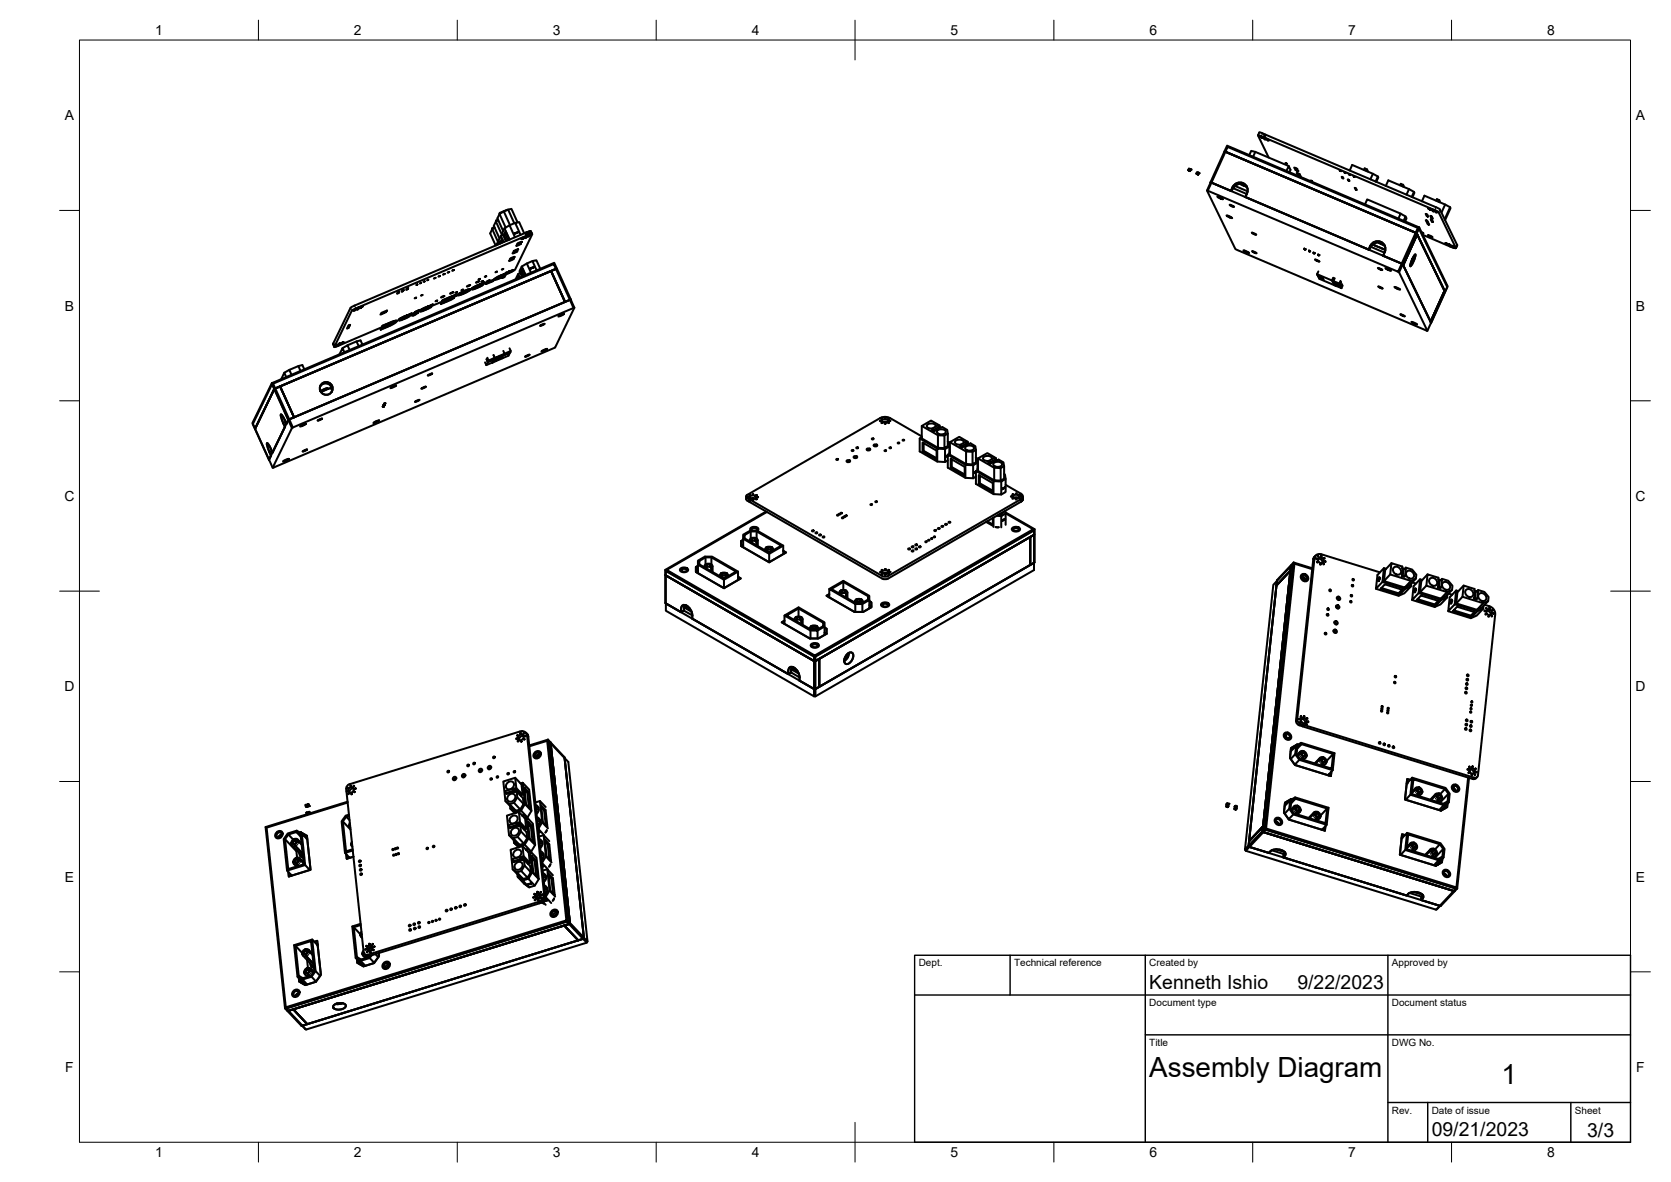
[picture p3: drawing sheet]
<svg xmlns="http://www.w3.org/2000/svg" width="420mm" height="297mm" viewBox="0 0 420 297" stroke-linecap="round" stroke-linejoin="round" font-family="sans-serif">
<defs><g id="words">
<g font-size="7">
<text x="289" y="270.6">Assembly Diagram</text>
<text x="377.5" y="272.3">1</text>
</g>
<g font-size="4.9">
<text x="289" y="248.5">Kenneth Ishio</text>
<text x="326.2" y="248.5">9/22/2023</text>
<text x="360" y="285.5">09/21/2023</text>
<text x="399.1" y="285.7">3/3</text>
</g>
<g font-size="3.5">
<text x="39" y="8.8">1</text>
<text x="89" y="8.8">2</text>
<text x="139" y="8.8">3</text>
<text x="189" y="8.8">4</text>
<text x="239" y="8.8">5</text>
<text x="289" y="8.8">6</text>
<text x="339" y="8.8">7</text>
<text x="389" y="8.8">8</text>
<text x="16.3" y="30.2">A</text>
<text x="411.3" y="30.2">A</text>
<text x="16.3" y="78">B</text>
<text x="411.3" y="78">B</text>
<text x="16.2" y="125.9">C</text>
<text x="411.2" y="125.9">C</text>
<text x="16.2" y="173.7">D</text>
<text x="411.2" y="173.7">D</text>
<text x="16.3" y="221.6">E</text>
<text x="411.3" y="221.6">E</text>
<text x="16.4" y="269.4">F</text>
<text x="411.4" y="269.4">F</text>
<text x="39" y="290.8">1</text>
<text x="89" y="290.8">2</text>
<text x="139" y="290.8">3</text>
<text x="189" y="290.8">4</text>
<text x="239" y="290.8">5</text>
<text x="289" y="290.8">6</text>
<text x="339" y="290.8">7</text>
<text x="389" y="290.8">8</text>
</g>
<g font-size="2.5">
<text x="231" y="242.9">Dept.</text>
<text x="255" y="242.9">Technical reference</text>
<text x="289" y="242.9">Created by</text>
<text x="350" y="242.9">Approved by</text>
<text x="289" y="252.8">Document type</text>
<text x="350" y="252.8">Document status</text>
<text x="289" y="262.9">Title</text>
<text x="350" y="262.9">DWG No.</text>
<text x="350" y="279.9">Rev.</text>
<text x="360" y="279.9">Date of issue</text>
<text x="396" y="279.9">Sheet</text>
</g>
</g></defs>
<!-- layer: Visible -->
<g fill="none" stroke="#000" stroke-width=".51">
<path d="M308.1 38.1l.6-1.2 47.8 20.4-.5 1.2M308.1 38.1l-4.4 9.8h-.2M308.1 38.1l47.9 20.4M314.1 39l.5-1.1 1 .3 8.4 3.5M315.6 38.2l-.5 1.2M316.3 34l2.7 5.6M316.6 33.3l-.3 .7 .8 .2M316.6 33.3l1.4 .5-.3 .7-.6-.3M316.7 34.2l.2 .2zM317 34.2l.2 .1zM317.1 34.5l.3 .1zM317.2 34.4l1.5 .7z"/>
<path d="M317.7 34.5l43 18.3M317.9 34.9l.3 .1zM317.9 34.6l.3-.7 43.5 18.5 .4 .2 4.3 9-.3 .8M318 33.8l.2 .1M318.5 34.9l.2 .1zM318.7 35.2l.2 .1zM318.9 35.2l.2 .1zM123.8 57.6l1.5 3.4M123.8 57.3v.2M124.3 57.1l-.5 .2 .1 .2M124.4 57.2l-.6 .4-.5 1.1 1.3 3M124.7 55.7l1.5 3.4"/>
<path d="M124.8 55.4v.2M125.2 55.2l-.4 .2v.2M125.3 55.3l-.6 .4-.5 1.1 1.4 3.2M125.6 53.8l1.5 3.4M125.7 53.5v.2M125.9 59.3l-.6 1.2 .4 .7M126.4 59l-.5 .3 .7 1.5M126.7 59l.6 1.5M126.7 53.1l1.5 3.5M126.9 57.4l-.6 1.2 .9 2M127 58.9l.7 1.5M127.5 52.8l-1.8 .7 .1 .2"/>
<path d="M127.8 52.7l1.5 3.4M128.1 56.6l-1.2 .8 1.2 2.8-1-2.1-.4 .9 .3-.1 .3-.5M129.4 58.7l.9-.4-.9 .4M129.4 58.6v.1M129.5 56l-1.4 .6 1.4 3M130.1 55.9l-1.5-3.4-.8 .2-2.2 1.1-.5 1.1 1.4 3.1M130.3 58.3l-.9 .4M131.4 59.8l.3-.1zM131.5 59.9l1.5-.6zM131.8 58.6l-1.3-2.8-1 .2 1.4 3M132 59.8l.2-.1zM132.1 58.5l.3 .7"/>
<path d="M132.2 59.4l.2-.1zM132.2 58.4l.3 .8M132.4 58.4l.3 .7M132.5 58.3l.4 .7M132.7 58.3l.3 .7M132.8 59.4l.2-.1zM132.8 58.2l.4 .7M133 59.1l.2-.1zM133 58.2l.3 .7M133.1 58.2l.3 .7M133.2 58.1l.3 .8M133.2 59.1l.2-.1z"/>
<path d="M133.3 58.1l.3 .7M133.3 58.1l.4 .7-.3-.7M133.5 58.1l.3 .7M133.8 58.8l-.3-.7-1.1 .3-43.9 18.7-.4 .3-4.3 8.9 .3 .7M298.8 42.7h.1M298.8 42.7l.3 .2M298.8 42.7l.4 .3M298.9 42.8l.3 .2zM298.9 42.4l.4 .1-.2 .3-.3-.1zM299.2 42.9h-.1M299.2 43h.1M299.3 42.5h.1"/>
<path d="M299.3 42.5l-.1 .4M299.3 42.6h.1M299.3 42.6l-.1 .4M299.4 42.6l-.2 .4M300.8 43.6l.1 .1M300.9 43.6l.3 .2M300.9 43.7l.4 .1M300.9 43.7l.4 .2M300.9 43.7h.1M301 43.2l.3 .2-.1 .3-.4-.1zM301.2 43.7v.1M301.3 43.9h.1"/>
<path d="M301.3 43.4h.1M301.3 43.4l.1 .1M301.4 43.5l-.1 .3M301.4 43.4l-.2 .3M301.4 43.4h.1M301.4 43.5h.1M301.4 43.5l-.1 .4M303.7 47.9l47.8 20.4 4.5-9.8M304.4 45.8l3.5-7.8 48.3 20.6 .1 .3M304.4 45.9l48.3 20.5 7.1 14.7M304.4 45.9l-.9 2 7.1 14.7 .3 .1 47.8 20.4h.2l.9-2M304.4 45.9l5.1 2.1"/>
<path d="M306.1 49.4l1.4 .6zM306.3 49.4l1.1 .5M308.4 54.2l1.4 .6zM308.7 54.2l.8 .4M309.2 51.5l1.1 .5zM309.2 51.5l1.1 .4M309.5 48a2.31 2.31 0 0 1 3-2 1.93 1.93 0 0 1 1 2.6M309.6 48l.4-.7 3.5 1.5M310.5 46.7l3.2 1.4M312.1 46.2v.2l1.3 .5M312.2 46.2l-.1 .2M312.5 46.3l-.1 .2"/>
<path d="M312.6 46.6l.2-.2-.1 .2M312.8 46.4l-.1 .2M313 46.5l-.1 .2M313.1 46.6l-.1 .1M313.4 46.8v.1M313.5 48.6l-.4 .9 31 13.2a2.31 2.31 0 0 1 3.1-1.9 1.93 1.93 0 0 1 1 2.6l-.4 .9M313.6 47.1a2.01 2.01 0 0 0-3.5 .2M314.7 58.5l1.2 .5zM314.8 58.5l1 .4M323.2 41l.4 .2zM323.5 43l.5-1.3 .5 1-.3 .6M325.4 42.1l.9 .4z"/>
<path d="M325.6 42.6l.9 .4zM326 43.5l.9 .3zM326.3 44l.8 .3zM329.6 45.4l.4 .1zM336.8 42.8l.4 .2zM337.3 44.4l.4 .2zM337.4 44.6l.3 .1zM337.5 44.7l.3 .1zM338 43.3l.4 .2zM338.9 45.1l.3 .1zM338.9 45.2l.4 .2zM339 45.4l.3 .1z"/>
<path d="M339.1 43.8l.5 .2zM339.4 42.8l.6-1.3 6.5 2.9 .1 .2-.5 1.1M340.3 44.3l.4 .2zM340.6 47.2l.4 .2zM340.8 47.6l.4 .1zM343.2 51.4l.6-1.3 8.4 3.6-.6 1.2M343.6 43l.1-.4 .2 .5M343.7 42.6l-.6-.3-.1 .4M345.2 43.7l-.6 1.4M346.5 44.4l-.6 1.2M348.4 46.7l.7-1.4 5.2 2.2 1.2 .7 .1 .3-.5 1.1M352.2 53.7l1.2 .7-.5 1.1"/>
<path d="M352.6 46.8l.2-.4 .1 .6M352.8 46.4l-.6-.2-.2 .4M353.4 54.4l.3 .5-.4 .8M354.3 47.5l-.6 1.4M355.5 48.2l-.5 1.3M356.2 58.6l-4.4 9.8M356.2 58.6l.1 .3M356.3 58.9l6.9 14.2-3.5 7.7-6.9-14.1zM356.3 58.9l-3.5 7.8M356.8 57.4l7.1 14.7-.6 1.2-7.1-14.7zM356.8 57.2l-.6 1.4-48.3-20.6 .6-1.4 48.3 20.6 7.2 14.8-.6 1.4-7.2-14.8-3.5 7.7M357.4 58.3l.5 .3h-.4"/>
<path d="M357.5 50.6l.7-1.4 6.4 2.9 .1 .2-1.4 3M358.5 53.8l.4 .2zM358.5 55.3l.4 .2zM358.6 54l.4 .2zM358.6 55.6l.4 .2zM358.7 54.3l.4 .1zM358.7 55.8l.5 .2zM358.8 56.1l.5 .1zM358.9 56.3l.5 .2zM359 59.1l1.2 .5zM359.1 52.3l.2 .1zM359.3 52.3l.2 .1z"/>
<path d="M359.5 52.6l.2 .1zM359.5 52.5l1.5 .6zM359.6 54.3l.5 .1zM359.7 55.1l.4 .1zM359.7 54.5l.5 .2zM359.8 55.3l.4 .1zM359.9 54.7l.4 .2zM359.9 55.5l.3 .1zM360 55.7l.3 .1zM360 52.6l.3 .1zM360.3 53l.2 .1zM360.7 52.8l1 .6 4.4 8.9-1.1-.2-7.2-3.1"/>
<path d="M360.8 53l.3 .1zM361 53.3l.2 .1zM361.2 53.3l.3 .1zM361.7 50.7l.2-.4 .1 .5M361.9 50.3l-.6-.3-.2 .4M363.4 51.4l-1 2.1M364.6 52.1l-1.4 3M88.8 78h.2zM89 78.1l.2-.1zM89.2 77.8l.2-.1zM89.3 77.8l1.4-.6zM89.8 77.8l.2-.1z"/>
<path d="M90 77.4l.2-.1zM90.6 77.4l.2-.1zM90.7 77.1l.3-.1zM91 77.1l.2-.1zM95.6 79l.4-.1zM95.8 78.7l.4-.1zM96.2 78.8l.3-.2zM96.4 78.4l.3-.1zM96.8 78.5l.3-.1zM97 78.2l.3-.1zM99.8 73.8l.4-.2zM99.9 73.6l.4-.2z"/>
<path d="M100.9 73.3l.5-.2zM101.1 73.1l.4-.2zM101.3 80l1.3-.6-1.5 .6M101.6 79.5l-1.2 .7M102.1 72.8l.5-.2zM102.2 72.6l.5-.2zM102.2 79.3l.6-.2zM102.2 79.3l-1.5 .7-.3 .3 2.2-.8M102.3 79.3l-.6 .3M102.4 79.7l-1.2 .5M102.5 79.6l-1.6 .7M102.6 79.6l-.2 .1"/>
<path d="M102.6 79.4h.1M102.7 79.4l-.6 .1-1.1 .5 .3-.1M102.7 79.3l-.1 .1M102.8 79.1l.7-.4-.8 1-2.3 .8 .5-.3M103 79l-.2 .1M103.5 78.8l-.5 .2M103.6 79.2v.1l.4-.2-.1 .2M104.1 78.8l-.9 .4M104.2 75l.4-.2zM104.4 78.4l-.3 .6-.5 .2M104.6 78.3l-.5 .7-.5 .3M104.6 78.7l.5-.2-.7 .6-.5 .2v-.2"/>
<path d="M104.6 71.6l.4-.1zM104.6 78.3l.9-.4-.7 .5-.2 .4 .6-.2M105.1 78l-.7 .5M105.5 77.9l-.4 .2M105.6 71.2l.3-.1zM105.7 77.9v.1M105.7 78h.1M105.8 74.3l.4-.2zM105.9 78l-1.1 .5M106.4 78l-.7 .3M106.5 70.8l.3-.1zM106.9 77.3l-1.2 .7"/>
<path d="M107 77.8l-.8 .2M107.4 70.4l.3-.1zM107.5 77l.6-.1zM107.5 77l-1.4 .7M107.5 77.1l-.5 .2M107.7 77.4l-1.3 .6M107.8 77.3l-.8 .5M107.9 77.3l-2.2 .7 .4-.3M107.9 77.3l-.2 .2M107.9 77.1v.1M107.9 77.1l-.7 .2-.9 .5 1.6-.6-1.5 .6M107.9 77.1h.1"/>
<path d="M108.1 76.8l.7-.3zM108.8 76.5l-.6 .8-1.9 .9h-.7l.6-.2M109.1 70l.4-.2zM109.5 75.7l.4-.2zM110.2 69.5l.5-.2zM110.9 74.7l.8-.3zM111.1 75.8l-2.6 1.1M111.3 75.4l-.4 1zM111.4 69l.4-.2zM112.5 68.5l.5-.2zM112.8 75.2l-1 .4M113.1 75.3l-1.6 .7"/>
<path d="M113.1 73.8l.9-.4zM113.4 74.9l-.6 .3M113.5 75.1l-2 1 .2-.3 1.9-.8-.5 .4M113.6 75l-.1 .2M113.7 68l.4-.2zM113.8 74.4l-.7 .3M113.8 74.7l-2 .8M113.9 74.7l.3 .1-.4 .3-2.9 1.3M114 74.5l-.5 .4M114 74.5l-2.1 .8-.2 .4 1.1-.5M114 74.6l-1.2 .6M114.3 74.2l-3 1.2"/>
<path d="M114.5 73.6l.4-.2zM114.5 74.2l-.7 .2M114.6 74.2l-.1 .2-.8 .5 .5-.1M114.6 74.2l-.3 .1M115.1 74.1l-.5 .2M115.7 73.6l-.6 .5M115.7 73.9h.2M116 73l.4-.2zM116.9 73.1l1.3-.4-.1 .3-1.2 .6-1.4 .6h-.3l-.1-.1v.1M116.9 73.1l-1.2 .5-.6 .5M117.3 73.3l-1.4 .7M117.3 73.4l.3-.4-1 .7"/>
<path d="M117.4 72l.8-.4zM117.6 72.8l-1.9 .9M117.6 73l-1.8 .8M117.7 73.1l-1.1 .2-.9 .6 .8-.2M118.2 72.7l-.6 .1M118.8 72.4h-.1M118.9 72.5l-.7 .3M119.4 72.2h.1M119.5 72.4l-.8 .3M119.6 72.2l1.4-.6-1.6 .6M119.7 71l.8-.3zM120 71.7l-1.3 .7"/>
<path d="M120.3 70.2l.4-.1zM120.6 71.5l.6-.1zM120.6 71.5l-1.6 .7-.2 .3 2.1-.8M120.6 71.5l-.6 .3M120.9 71.8l-1.6 .7M120.9 71.8l-1.4 .7M121 71.5v.1M121 71.6h.1M121 70.8l.4-.2zM121 71.6l-.6 .1-1 .5 .2-.1M121.3 71.2l-.1 .2 .7-.4-.8 .8-2.4 .9 .6-.3M121.9 69.6l.4-.2z"/>
<path d="M121.9 71l-.6 .2M122.4 71l-.8 .4M122.6 70.6l-.4 .8zM122.9 70.9h.1M123.1 70.4l-.5 .2 .5-.2-.2 .5h.2M123.4 70.7l-.4 .2M123.5 70.8l.5-.2-1.8 .8M123.9 70.5l-.8 .4M123.9 70.6h.1M124.3 70.2l-1.3 .5M124.3 70.2v.1M124.6 68.4l.4-.1z"/>
<path d="M124.9 70h.1M125 61.2l-.2 .4M125.5 60.8l-.5 .4 .2 .3M125.8 60.9l.1 .3M125.9 69.2l-1.3 .8M126.1 60.8l.1 .2M126.2 67.8l.4-.2zM126.3 69.9l.2-.4-1.3 .7-.9 .1 .3-.4M126.4 60.3l-.3 .5-.3 .1 .4-.9 .4 .8M126.6 69.2l-1.7 .7M126.7 69.1l-.4 .4-1.2 .6M126.7 69.2l-1.1 .7"/>
<path d="M126.7 69.2l-.3-.1-.7 .3-.8 .7 .7-.3M126.8 68.9l-2 .9-.5 .4M126.8 69l-.9 .3M126.8 68.8v.2zM127.1 68.6l.3-.1zM127.2 69l2.3-1.3 4.3-8.9-1.4 .4-43.6 18.6-.3 .3-4.4 9M127.3 68.6l1.4-.6-1.4 .7M127.3 68.6l-.5 .3M127.3 68.6l-.4 1-.6 .3 .1-.4M127.3 68.7l-.5 .2M127.7 68.7l.3-.2zM127.9 65.6l1.3-.6z"/>
<path d="M128 68.1h.2zM128.2 65.1l1.2-.5zM128.5 68.2h.3zM128.7 67.9l.2-.1zM128.9 63.7l1.2-.5zM128.9 68l.3-.1zM129.1 63.2l1.2-.5zM129.8 61.8l1.2-.6zM130 61.3l1.2-.5zM130.3 68.9l-.5 1.3M130.6 69.7l-.1 .1M130.6 69.8l-.1-.4-.3 .6"/>
<path d="M130.8 68.5l-.5 .4 .4 .9M130.9 68.4l.5-.9 .7 1.6M131 60.1l.3-.1zM131.2 67l-.6 1.2 .6 1.3M131.3 60.1l.2-.1zM131.5 67.8l-.2 .5M131.7 69.3l-.4-1-.4 .1 .5 1.1M132.5 66.2l-1.3 .8 1 2.1M133.3 67.4l.1 .1M133.4 67.5l.9-.4zM133.9 65.6l-1.4 .6 1 2.3M134.3 67.1l-.9 .4"/>
<path d="M135.8 67.5l-.9-2.1-1 .2 1 2.3M140.4 79.5l1.4-.6zM141.7 78.9l-1.2 .5M143.3 75.4l-70.6 30-.2 .1-4.9 10M143.3 75.4l.9 2 .2-.1M143.3 75.4l-3.5-7.8-1.2 .5 3.5 7.8M143.5 75.3l.9 2-4.8 10-.3 .1-70.5 30.1h-.2l-1-2M143.5 75.3l-1.4 .6M143.5 75.3l-.2 .1M143.5 75.3l-3.5-7.8-1.4 .6 3.5 7.8M144.2 77.4l-70.8 30.2M312.6 63l1.5 .6z"/>
<path d="M312.8 62.9l1.2 .6M314.8 63.2l1.2 .4zM314.9 63.1l1 .5M328 62.6l.1 .1M328 62.4l.1 .2M328.3 62.6l-.2 .1M328.3 62.7h-.3M329.1 63.1h.1M329.1 62.9l.1 .2M329.2 63.1l.1 .1M329.4 63.1l-.1 .1M329.5 63.1l-.2 .1"/>
<path d="M330.3 63.6h.1M330.3 63.4v.2M330.6 63.6l-.2 .1M330.6 63.6h-.3M330.6 65.2l1.2 .5zM330.7 65.2l1 .5M331.2 68.9l3.7 1.6 .6 1.2 .3 .1-.6-1.2 1.5 .7M331.2 68.9l.1 .3M331.3 69.2l1.2 .5 .3 .6-1.2-.5zM331.3 69.2l1.2 .5 .3 .6M331.5 63.9v.2M331.5 64.1h.1"/>
<path d="M331.5 68.2l-.3 .7M331.5 64.1l.1 .1M331.6 69.8l.1 .3 3.8 1.6M331.7 64l-.1 .1h.2M335.2 69.8l-.3 .7 .3 .1 .4-.7-.4 .7 .6 1.2 1.5 .6-.2-.3M335.7 71.1l1.2 .5 .2 .5-1.1-.5zM336.7 71.3l.2 .3M337.1 70.6l-.4 .7M337.2 70.9l-.3 .7-1.2-.5M337.2 70.9l-.3 .7M337.5 71.4l-.4 .7M337.6 71.7l-.3 .7"/>
<path d="M344.3 62.8l.3-.8 3.5 1.5M345.1 61.5l3.2 1.3M345.7 61.7h.1M345.7 61.7l.7 .3M346.4 67.4l1.2 .4zM346.5 67.3l1.1 .5M346.5 72l1.2 .5zM346.6 72l1 .5M346.6 62.1l.7 .3M346.7 60.9v.2l1.3 .5M346.8 60.9l-.1 .2M347.2 61l-.2 .2"/>
<path d="M347.3 61.1v.2l.1-.2M347.4 61.1l-.1 .2M347.5 62.4l.7 .3M347.6 61.2v.2M347.7 61.3l-.1 .2M347.8 64.3l4.6 2 .4 .4M347.8 64.3l4.9 2 .1 .4M348 61.6h.1M348.2 61.9a2.01 2.01 0 0 0-3.5 .1M348.3 67.4l1.5 .6zM348.5 67.4l1.2 .5M350.6 72.1l1.5 .7z"/>
<path d="M350.9 72.1l1.1 .6M351.5 68.3l.3 .1 7.1 14.7M352.1 79l1.1 .5zM352.2 79l1 .5M355.8 64a3.7 3.7 0 0 1-1.1 2.9 3.7 3.7 0 0 1 1.1-2.9zM363.3 61.1l.2 .1zM363.6 61.1l.2 .1zM363.7 61.4l.2 .1zM363.8 61.3l1.4 .6zM364.3 61.4l.2 .1zM364.5 61.8l.2 .1zM365.1 61.8l.2 .1z"/>
<path d="M365.3 62.1l.2 .1zM365.5 62.1l.2 .1zM366.1 62.3l.3-.7-.3 .7M68.3 96.3l.7 1.4-4.9 10.1-.6-1.5 4.8-10 71.1-30.3 .6 1.5-71 30.2 3.5 7.8M68.7 96.4l70.5-30 .6 1.2-70.6 30zM69 97.8l-4.9 9.9M69.2 97.6l4.4 9.8M70.4 97.1l68.2-29 3.5 7.8-68.2 29zM70.4 97.1l-1.4 .6-4.9 10.1M70.4 97.1l-1.2 .5M70.4 97.1l3.5 7.8M71.5 93.7l1.2-.8 .6 1.3"/>
<path d="M72 94.7l-.5-1-.8 1.6M75 92l.6 1.2M76.5 92.8l-.5-1.1-3.3 1.2M80.5 97.1a1.62 1.62 0 0 1 2.1-.6 1.62 1.62 0 0 1 .8 2M80.8 98.3v.2M81.1 98.3l-.3 .2M82.3 97.6l-.8 .2-.7 .5M82.3 97.6h.1M82.3 97.6l.1 .2 .3-.1M82.3 97.6l-1.6 .7M83.5 98.1l-.4-.6-2.4 1M83.7 86.5l.1-.2 .3 .9"/>
<path d="M83.7 86.5l.4 .7M83.7 86.4v.1M83.8 86.3h.1M84.3 87.1l.2-.1zM84.5 86.8l.2-.1zM84.5 86.9l1.5-.7zM85 86.8l.3-.1zM85.3 86.4l.2-.1zM85.8 86.4l.3-.1zM86 86.1l.2-.1zM86.1 87.5l1.3-.7 .5 1.2M86.2 86.1l.3-.1z"/>
<path d="M86.6 88.5l-.5-1-.7 1.5M87.2 82.6l.5-.2zM87.4 82.3l.4-.2zM87.5 82.1l.4-.2zM87.6 81.8l.4-.2zM89.6 85.8l.6 1.2M91.1 86.6l-.4-1.1-3.3 1.3M96 82.2l-11.1 4.8-.8 .2M96.2 81.9l-.5 1zM97.8 81.2l-1.6 .7M98.2 97.5l1.4-.6zM98.6 80.9l-2.4 1"/>
<path d="M99.1 80.7l-1.2 .5M99.1 81l-.7 .6-2 .8M99.1 80.9l-2.5 1.1M99.1 81.1v-.2l-.5 .1-1.8 .8-.4 .7 2.3-1.2M99.1 80.9l-.4 .5M99.4 96.9l-1.1 .5M99.4 80.6l-.8 .3M99.5 80.6l.2 .1M99.7 80.6l-.6 .1M99.7 80.7l-.1 .2-.7 .5-3.2 1.5M99.7 80.7h.1M100.4 80.2h.1"/>
<path d="M100.6 80.3l-.9 .4M101.1 80.2l-.7 .3M105.9 97.7l1.2-.5zM107 97.2l-1 .4M107.5 94.4l1.2-.5zM108.6 93.8l-1 .5M122 91.1l.3 .6M122.5 89.9l.4 .7M122.9 90.6l-.2 .3 5.6-2.4-5.6 2.5-.4 .7M123.8 91.1l-1.5 .6M124 90.9l2.4-1.1-.1 .3-2.5 1zM124.1 89.2l.3 .7-.1 .3"/>
<path d="M124.1 89.2l.3 .7-1.5 .7M124.4 89.9l2.5-1-.2 .2-2.4 1.1zM126.4 89.8l-2.4 1-.2 .3M126.6 88.2l.3 .7M126.9 88.9l1.5-.7-.1 .3-5.6 2.4-.3-.7 .3 .8-.4-.7M128.1 87.5l.3 .7M128.2 88.6l-.3 .8-1.6 .6M132 89.6l1.1-.4zM133.1 89.1l-1 .5M135.8 81.9l1.1-.5zM136.1 88.3l1.5-.6zM136.9 81.4l-1.1 .4"/>
<path d="M137.4 87.7l-1.2 .5M354.9 80.9l1.4 .6zM355.1 80.9l1.1 .6M359.7 80.8l3.5-7.7 .1 .2-3.5 7.8M359.7 80.8l.1 .3M359.7 80.8l3.5-7.7 .2 .3-3.5 7.7M64.1 107.7l-.5-1.2 4.8-10 5 11.1-4.8 9.9M64.1 107.7l3.5 7.9M68.1 112.8l-.5-1-.5-.4 .2 1 .8 2.1M68.1 114.5l-.4 1M68.1 114.5l-.5 1M71.2 116l1.4-.7z"/>
<path d="M72 106.5l-.9-1.9-.5-.4 .2 1 .8 2.1-3.1 6.4-.4-.9M72.4 115.3l-1.1 .6M73.9 104.9l-1.4 .6-.5 1M75.4 107.2l1.5-.7zM76.1 113.5l1.1-.5zM76.7 106.5l-1.1 .5M77.1 113l-1 .4M79.9 105.7l1.1-.5zM80.9 105.2l-1 .5M93.9 106.3l1.4-.6zM94.7 105.8l-.6 .4M96.3 102.1l.1 .1h-.2"/>
<path d="M96.3 101.9h.3M96.4 101.9h.1M96.4 101.7h.3M96.5 101.6l.2 .1M96.5 102.1v.1M96.5 102l-.1 .2M96.6 101.4l.1 .1-.1-.1M96.6 101.9h.1M96.7 101.7l-.1 .2M96.7 101.7h.1M96.8 101.6l-.1 .1M96.8 101.5l-.1 .2"/>
<path d="M96.8 101.4v.1M96.9 101.3l-.1 .2M104.3 101l1.2-.5zM105.4 100.5l-1 .4M210.3 115.4l.4 .1-.2 .1zM212.8 115.8l.6-.2 .4 .4-.6 .1zM214.2 113.1l.4 .1-.2 .2zM214.6 114.8l.6-.2 .3 .3-.5 .2zM215.4 112.4l.4 .1-.3 .2zM217.9 112.9l.6-.2 .3 .3-.6 .2zM219.3 110.2l.4 .1-.3 .1zM219.7 111.9l.5-.2 .4 .3-.6 .2z"/>
<path d="M221.3 105.7l.2 .1zM221.6 105.2l.2 .1zM221.6 106.2l.2 .1zM221.8 105.6a.82 .82 0 0 1 .9-.3 .82 .82 0 0 1 .6 .6 .82 .82 0 0 1-.9 .4 .82 .82 0 0 1-.6-.7zM222 106.1l.6-.2 .5 .2M222.4 113.2l.4 .1h-.4zM222.5 106.4l.2 .1zM222.5 105l.2 .1zM223.3 106.2l.2 .1zM223.3 105.2l.2 .1zM223.7 112.5h.3l-.3 .1zM223.7 105.7l.2 .1z"/>
<path d="M225.8 111.3h.3l-.3 .1zM227 110.5l.4 .1-.4 .1zM231.8 109.7l-8-4.6-1.2-.3-.8 .1-33.9 19.4-.3 .5 .7 .6v.7l-.4-.3M231.8 107v3.2l4 2.3M231.8 109.9l-.6 .3M232.2 111.4v1.9l-.2 .1v-2.2l3.5 2v2.3l-3.5-2.1M232.2 113.3l3.3 1.9M234.4 107.7l.4 .3M235.2 107.2a1.2 1.2 0 0 0-.9-.9 1.2 1.2 0 0 0-1.2 .5l-.1 .2a1.05 1.05 0 0 0 1.5 .7M235.6 108.3a1.42 1.42 0 0 1 2.2 .2 1.32 1.32 0 0 1-2.2 0zM235.7 112.7l-4.5-2.5v3.2l4.5 2.6v-3.3l1.9 .1M235.8 109.4v3.1l1.7 .1"/>
<path d="M236 107l.2-.1v.3M236.2 106.9l-2.1-1.2-2.3 1.3 4 2.4 1.7 .1 .8-.5-.1-1-1.3-.7-.3 .2-.3-.2M236.3 107.2l-1.5 .8v.4l-.4-.3v-.4l1.4-.8 .5 .3v.4l-1.5 .8M237.9 114.7v.1M238.3 114.4l-.5 .3 .5-.2M238.3 114.6l-.4 .2-.1-.1M238.3 109v3.1l-.8 .5v-3.1M238.3 111l.2 .1 .2 1.1v1.8M238.3 115.7l-.7 .4M238.7 112.2l-1.1 .6v3.3l-1.9-.1M238.7 113.7l.1 .1M238.8 111.1v3.2l4.1 2.3"/>
<path d="M238.8 114l-.5 .3M239.3 115.5v1.9l-.3 .1v-2.2l3.6 2v2.3l-3.6-2.1M239.3 117.4l3.3 1.8M241.4 111.8l.5 .3M242.3 111.3a1.2 1.2 0 0 0-.9-.9 1.2 1.2 0 0 0-1.2 .4l-.1 .2a1.05 1.05 0 0 0 1.4 .7M242.7 112.4a1.42 1.42 0 0 1 2.2 .2 1.32 1.32 0 0 1-2.2 0zM242.7 116.8l-4.4-2.5v3.2l4.4 2.6v-3.3l2 .1M242.9 113.5v3.1l1.6 .1M243.1 111.1l.2-.1v.3l-1.4 .8v.4l-.5-.3v-.4l1.5-.8 .4 .3v.4l-1.4 .8M243.3 111l-2.1-1.2-2.4 1.3 4.1 2.4h1.6l.9-.4-.2-1-1.2-.7-.3 .2-.4-.2M245 118.8v.1M245.4 118.5l-.5 .3 .5-.2"/>
<path d="M245.4 118.6l-.4 .3-.1-.1M245.4 113.1v3.1l-.9 .5v-3.2M245.4 115l.2 .2 .2 1.1v1.8M245.4 119.8l-.7 .4M245.8 116.3l-1.1 .6v3.3l-2-.1M245.8 117.8h.1M245.9 115.2v3.1l4.1 2.4M245.9 118.1l-.5 .2M246.4 119.5v2l-.3 .1v-2.2l3.5 2v2.3l-3.5-2.1M248.5 115.9l.5 .2M249.4 115.4a1.2 1.2 0 0 0-.9-.9 1.2 1.2 0 0 0-1.2 .4l-.1 .2a1.05 1.05 0 0 0 1.4 .7M249.8 116.4a1.42 1.42 0 0 1 2.2 .3 1.32 1.32 0 0 1-2.3 0z"/>
<path d="M250 117.5v3.2l1.6 .1M250.2 115.2l.2-.1v.2l-1.4 .8v.5l-.5-.3v-.4l1.4-.8 .5 .2v.4l-1.4 .9M250.4 115.1l-2.1-1.2-2.4 1.3 4.1 2.3 1.6 .1 .9-.5-.2-.9-1.2-.7-.4 .2-.3-.2M252.5 117.1v3.2l-.9 .5v-3.2M252.5 119.1l.2 .1 .2 1.2v3.2l-1.1 .7M186.4 136l.5-.3-.5 .3v1.2l7 4.1 4.3-2.5-.8-.4 .8 .4-4.3 2.5-7-4.1zM186.9 135.4v2.1M186.9 137l-.5 .3M187.2 134.5l1.6-1h1.4l6.2 3.6-3 1.8-6.2-3.6zM187.6 124.8v.7l.3 .3M188 124.9h.2zM188.4 125.4l.1 .1"/>
<path d="M188.4 124.4l.2 .1zM188.5 126l-.1 .1M188.6 124.8a.82 .82 0 0 1 .8-.3 .82 .82 0 0 1 .7 .6 .82 .82 0 0 1-.9 .3 .82 .82 0 0 1-.6-.6zM188.8 125.3l.5-.2 .6 .2M188.8 133.5v1.8M188.8 133.3l-.2-.2a1.12 1.12 0 0 1 1-.7 1.12 1.12 0 0 1 1.1 .6l-.2 .4M188.8 135.3l.3 .1v.4M188.8 135.3l-.3 .3v.4M188.8 135.3l.4 .1v.5M188.9 135.3l.4-.2 .9 .2-.4 .1v.5M188.9 133.1l.8-.4 .7 .4M189.1 135.9l-.3 .3"/>
<path d="M189.1 135.4v.4M189.1 133.3l-.2-.3a.9 .9 0 0 1 1.6 0l-.3 .3M189.2 135.8h.6M189.2 135.4h.6M189.2 135.9l-.4 .3M189.2 125.6h.2zM189.2 124.2l.2 .1zM189.8 135.9l.4 .3v.8M189.9 135.9l.4 .2v1M189.9 135.8v-.4l.2-.1 .4 .4v1.5M189.9 135.4v.4M190.1 125.4l.2 .1z"/>
<path d="M190.1 124.4l.2 .1zM190.2 133.5v1.8M190.4 124.9h.2zM192.6 128.6l-25.3 14.6 37.6 21.7 55.3-31.9-7.4-4.2M192.7 137.5l.3 .2v.4v-.4M192.7 137.5l-.3 .3v.5M192.7 137.5l.4 .1v.5l-.4 .4M192.8 137.5l.4-.1 .8 .1M192.8 128.7l-25.2 14.5 37.3 21.5 54.9-31.7-7-4M193 138.1l-.4 .3M193.1 138.1h.6M193.1 137.6h.6"/>
<path d="M193.4 139.2l-6.5-3.8v-1l1.7-1h1.8l6.5 3.7v2.1M193.7 138.1l.4 .4M193.8 138.1l.4 .3M193.8 137.7v.4v-.4l.2-.2 .3 .2 .1 .6M194.1 137.5l-.4 .1v.5M196.9 137.1l-3.5 2.1v2.1M204.2 133.3l.4 .1-.2 .1zM205.1 133.8l.4 .1-.2 .2zM206 134.3l.4 .1-.2 .2zM206.9 134.9l.4 .1-.2 .1zM210.5 129.4l.3 .1-.3 .1zM210.9 129.1l.3 .1-.3 .1z"/>
<path d="M211.4 128.9l.3 .1h-.3zM211.7 130.1l.3 .1h-.3zM212.2 129.8l.3 .1-.3 .1zM212.6 129.5l.3 .1-.3 .1zM218.9 126.7l.4 .1-.4 .1zM220.1 126l.4 .1-.4 .1zM228.4 137.9l.4 .1-.2 .1zM229.3 138.4l.4 .1-.2 .1zM229.3 137.3l.4 .1-.2 .2zM230.2 137.9l.4 .1-.2 .1zM230.2 136.8l.4 .1-.2 .2zM231.1 137.3l.4 .1-.2 .2z"/>
<path d="M232.7 136.1l.3 .1h-.3zM233.4 135.7l.3 .1h-.3zM234.1 135.3l.3 .1h-.3zM234.8 134.9h.3l-.3 .1zM235 133.2l.4 .1-.3 .2zM235.9 132.7l.4 .1-.3 .2zM236.8 132.2l.4 .1-.3 .1zM237.7 131.7l.4 .1-.3 .1zM238.6 131.2l.4 .1-.3 .1zM246.4 121.5l3.2 1.8M248.2 131l1.4 .8M249.6 130.2v1.9l-1.7-.9"/>
<path d="M249.8 120.9l-4.4-2.6v3.3l4.4 2.6v-3.3l2 .1M249.8 130.1v2.3M250.3 132.5h.8M250.6 129.6l1.2 .1M251.4 129.2l.2 .1M251.7 129l.2 .1M252 122.9v.1M252 130.8v.1M252.3 128.6a1.34 1.34 0 0 1-1.3 .8M252.8 122.5l-.8 .3 .8-.3-.8 .5v-.2M252.8 130.4l-.8 .4M252.8 128.4l.1 3.5"/>
<path d="M252.9 121.8l4.1 2.5 .2 .3-.2 .6-33.7 19.6-.7 .1-.8-.1-33.3-19.3v.7l33.3 19.2 .8 .2 .7-.2 33.4-19.3 .5-.6M252.9 120.4l-1.1 .6v3.3l-2-.1M252.9 129.1l-1.1 .6v2.8M254.2 124.7l.2 .1zM254.5 132.8l.9-.4a.76 .76 0 0 1 1 .8l-1 .4a.76 .76 0 0 1-.9-.8zM254.6 125.2l.2 .1zM254.6 124.2l.2 .1zM254.7 133.1l.7-.4 .8 .4M254.7 132.8a.82 .82 0 0 1 .9-.3 .82 .82 0 0 1 .6 .7 .82 .82 0 0 1-.9 .3 .82 .82 0 0 1-.6-.7zM254.8 124.6a.82 .82 0 0 1 .8-.3 .82 .82 0 0 1 .6 .6 .82 .82 0 0 1-.8 .4 .82 .82 0 0 1-.6-.7zM254.9 125.1l.6-.1 .6 .1M255.4 125.4l.2 .1z"/>
<path d="M255.4 124l.2 .1zM256.3 125.2l.2 .1zM256.3 124.2l.2 .1zM256.6 124.7l.2 .1zM256.7 125.5v.6M256.8 125.4v.6M256.9 125.3v.6M257 125.2v.7M257.1 125.1v.7M257.2 124.8l-.1 .9M259 134.9l1-.5v7l-1 .6zM259 134.9l1.2-.6v7l-1.2 .7z"/>
<path d="M260.2 133v1.3l-55.3 31.9v7.1M330.6 139.9l.6-.6 .7-.1 15.1 4.6M330.7 139.7l-.3 .4M330.8 139.6l-.6 1.1-4.3 40.4a1.35 1.35 0 0 0 1.4 1.3l.3-.3a1.46 1.46 0 0 1-1.4-1.3l4.3-40.5-.3 .4M331.4 139.7l.1 .2zM332.2 139.7l.1 .2zM167.3 143.2v1.3l37.6 21.7v-1.3M167.4 144.6v-1.1l37.3 21.5v8.2M167.4 151.6v1.9l37.3 21.5v-1.8M167.4 151.6l3.8 2.2 .8-.4M167.4 144.6l37.3 21.5M167.4 151.6l37.3 21.6"/>
<path d="M167.4 144.6v7M171 143l1-.4a.76 .76 0 0 1 1 .8l-1 .4a.76 .76 0 0 1-1-.8zM171.2 143.3l.8-.4 .8 .4M171.2 153.8a1.45 1.45 0 0 1 .6-1.8 2.61 2.61 0 0 1 2.3 2.7M171.3 143a.82 .82 0 0 1 .8-.3 .82 .82 0 0 1 .6 .7 .82 .82 0 0 1-.8 .3 .82 .82 0 0 1-.6-.7zM172 153.4l-.8 .4-3.9-2.3v-7l37.6 21.7 1.1-.6M172 152.6l1.9 1.1M172 153.4l2.1 1.3M172 152.6v.8M172.4 152.4l1.1 .6M172.4 152.4l-.4 .2M172.4 152.1v.3"/>
<path d="M174.1 154.7v.8l24.1 13.9 .7-.4M175 142.5l.5-.3-.5 .3v1.2l7 4.1 4.3-2.4-.7-.4 .7 .4-4.3 2.4-7-4.1zM175.5 141.9v2.1M175.5 143.5l-.5 .3M175.8 141l1.6-.9h1.5l6.2 3.5-3.1 1.8-6.2-3.6zM177.4 140.1v1.7M177.5 141.8l.3 .1v.5l-.3 .4M177.5 141.8l.4-.1 .9 .1M177.7 142.3v-.3l-.3-.2-.2 .3-.1 .5M177.7 142.4l-.3 .3M177.7 141.9v.4M177.8 142.4h.7"/>
<path d="M177.8 141.9h.7M178.5 142.4l.3 .3v.9M178.5 142.4l.4 .3v.9M178.5 141.9v.4v-.3l.3-.2 .3 .3 .1 1.6M178.8 141.8l-.3 .1v.5M178.9 140.1v1.7M181.4 144.1l.3 .1v.4l-.3 .4M181.4 144l.4-.1 .9 .1M181.6 144.6v-.4l-.3-.1-.3 .3v.4M181.6 144.7l-.3 .3M181.6 144.2v.4M181.7 144.6h.7"/>
<path d="M181.7 144.1h.7M182 145.7l-6.5-3.8v-1l1.7-1h1.8l6.6 3.7v2.2M182.4 144.6l.3 .4M182.4 144.7l.4 .3M182.7 144.1l-.3 .1v.4M182.8 144.1l-.4 .1v.4v-.4M182.8 144.1l.2 .3v.4M185.6 143.6l-3.6 2.1v2.1M196.6 156.4l.7-.4-.7 .4 7 4.1h2.2l2-1.2v-1.3l-.5-.3 .5 .3v1.3l-2 1.2h-2.2zM197.3 156.8v-2.1l6.5 3.8v2M197.3 154.7l3.5-2.1 6.5 3.8v1l-1.7 1.1M197.8 154.7l3-1.8 6.2 3.6v.9l-1.6 .8h-1.5z"/>
<path d="M200.4 155.7l-.4 .3M200.4 155.2v.4l-.2-.5-.3 .2-.1 .5M200.5 155.6h.6M200.5 155.2h.6M200.5 155.6l-.4 .4M200.8 152.9v2M201.1 155.6l.4 .4v.8M201.2 155.7l.3 .2v1M201.2 155.2v.4v-.4l.2-.1 .4 .4v1.5M201.4 155.1l-.8-.2-.5 .2 .4 .1v.4M201.5 155.1l-.4 .1v.4M203.8 158.5h1.8v2"/>
<path d="M204.3 157.9l-.4 .3M204.3 157.5v.3v-.3l-.2-.2-.3 .2-.1 .6M204.3 157.9l-.3 .3M204.4 157.9h.6M204.4 157.4h.6M205 157.9l.4 .3M205.1 157.9l.3 .3M205.3 157.4l.3 .2 .1 .5M205.3 157.4l-.2 .1v.3v-.3M205.3 157.3l-.4-.1-.9 .1 .3 .1v.5M205.4 157.3l-.4 .1v.5M207.3 157.4v2.2"/>
<path d="M207.3 159l.5 .3M207.8 149.7l.7-.4-.7 .4 7.1 4.1h2.1l2.1-1.2v-1.3l-.5-.2 .5 .2v1.3l-2.1 1.2h-2.1zM208.5 150.1v-2.1l6.6 3.8v2M208.5 148l3.5-2 6.6 3.7v1.1l-1.8 1M209 148l3-1.8 6.2 3.6v.9l-1.5 .9h-1.5zM211.6 149l-.3 .3M211.7 148.5l-.1 .4-.1-.5-.4 .2-.1 .6M211.7 149h.7M211.7 148.5h.7M211.7 149l-.3 .4M212 146.2v2.1M212.4 149l.3 .3v.9"/>
<path d="M212.5 148.5v.4v-.3l.2-.2 .4 .4v1.6M212.5 149l.3 .3v.9M212.7 148.4l-.4-.1-.9 .1 .3 .1v.5M212.7 148.4l-.3 .1v.5M215.1 151.8h1.7v2M215.5 151.3l-.3 .3M215.6 150.8l-.1 .4-.1-.5-.4 .2-.1 .5M215.6 151.2l-.3 .4M215.6 151.2h.7M215.6 150.7h.7M216.3 151.2l.3 .4M216.3 151.3l.4 .3"/>
<path d="M216.5 150.7l.4 .2 .1 .5M216.5 150.7l-.2 .1v.4l.1-.4M216.6 150.7l-.5-.2-.8 .2 .3 .1v.4M216.6 150.7l-.3 .1v.4M218.6 150.8v2.1M218.6 152.7l.1 .1M218.6 152l.5 .3M218.6 152.7l.2 .1M221.3 143.7l.2 .1zM221.6 151.7l1-.3a.76 .76 0 0 1 .9 .8l-.9 .4a.76 .76 0 0 1-1-.9zM221.7 144.2h.2zM221.7 143.2l.2 .1z"/>
<path d="M221.8 152.1l.8-.4 .7 .4M221.8 151.8a.82 .82 0 0 1 .9-.3 .82 .82 0 0 1 .6 .6 .82 .82 0 0 1-.9 .4 .82 .82 0 0 1-.6-.7zM221.9 143.6a.82 .82 0 0 1 .8-.3 .82 .82 0 0 1 .6 .6 .82 .82 0 0 1-.8 .3 .82 .82 0 0 1-.6-.6zM222 144.1l.6-.2 .6 .2M222.5 144.4l.2 .1zM222.5 143l.2 .1zM223.4 144.2h.2zM223.4 143.2l.2 .1zM223.7 143.7l.2 .1zM321 147.1l-6.9 64.3 3.5-3.7-3.5 3.7M321 147.1l3.5-3.7-6.9 64.3M321.1 146l-.9 1-7.2 66.5 .9-1"/>
<path d="M321.1 146l3.5-3.7-.1 1.1-3.5 3.7M321.1 146l-7.2 66.5M324.5 143.4l-6.9 64.3-3.5 3.7 6.9-64.3zM324.6 142.1l-.1 1.3-3.5 3.7 .1-1.3zM325.1 141.7l-7.1 66.5-.5 .6 7.1-66.5zM325.3 141.4l-7.2 67 48.3 14.9M325.3 141.4l-.7 .7-7.2 66.9-3.5 3.8M325.3 141.4l4.7 1.4M327.2 144.5a1.03 1.03 0 0 1 1.4 .1 1.03 1.03 0 0 1 0 1.4 1.12 1.12 0 0 1-1.2-.3 1.12 1.12 0 0 1-.2-1.2zM327.3 144.9l.7 .3 .3 .7M327.3 145.1l.5 .3 .3 .5M327.3 145.3l.6 .5"/>
<path d="M327.4 144.7a.83 .83 0 0 1 .9 .1 .83 .83 0 0 1 .2 1M329.9 143l-4.4-1.3-7.2 66.5 47.9 14.8 2.9-27.6M330.3 140.3l.3-.3-.4 .5M330.6 140.2l-.1 .1M330.6 140v-.1l-.3 .3M331 140.4l.1 .2zM331.2 141.2l.1 .2zM331.4 140.5a.87 .87 0 0 1 1.1 1M331.9 141.7l.2 .2zM332.7 141.7l.2 .1zM332.9 140.2l.2 .2zM333.1 141l.2 .2z"/>
<path d="M333.2 159l.3 .1-.1 .3-.3-.1zM333.7 154.3l.3 .1-.1 .3-.3-.1zM333.8 152.9l.3 .1v.3l-.3-.1zM334.3 148.2l.3 .1v.3l-.3-.1zM335.3 158.6l.3 .1 .2 .4M335.5 156.4l.4 .2 .1 .3M335.9 152.4l.4 .2 .1 .3M336.1 150.3l.4 .1 .2 .4M339.5 151l.3 .1v.3l-.3-.1zM339.7 149.5l.3 .1-.1 .3-.3-.1zM339.9 147l.3 .1v.3l-.3-.1zM340.1 145.5l.3 .1v.3l-.3-.1z"/>
<path d="M346.6 145.8l-.1 .1 .1-.2v.3M346.7 145.6l.1 .3-.2 .1 .1-.1M346.8 145.1v.3l.1-.2 .1 .3M346.9 145.3l-.1-.2-.3 .8M346.9 145.4l-.1 .5M346.9 145.2l-.1 .4M347.3 147.8l4.4 1.3-.1 .3-4.5-1.4 1.1-1.2 4.6 1.5-1.2 1.1M348 142.8l-.4 3.4M348.5 142.9l-.5-.1-1.6 1.7-.4 3.5 1.6-1.8 5.7 1.8M349.5 144.4l-1.5 1.6 5.2 1.6M349.9 141.5l-1.6 1.7-.3 2.8M350.4 142.7a1.11 1.11 0 0 1 1.5 .1 1.11 1.11 0 0 1 0 1.5 1.21 1.21 0 0 1-1.3-.2 1.21 1.21 0 0 1-.2-1.4z"/>
<path d="M352.5 148.2l-.8 .9M352.7 144.6l.6 .2M353.2 143l.3-.4-.1 .5M353.5 142.6l1.6 .5 1 1.3-.1 1-1.2 .6-5.3-1.6 .4-2.9 2.7 .9-.1 .4 .4 .1-.2 1.7-.2 .2 .2-1.7 .2-.2 .6 .2-.2 1.7-.2 .2-.6-.2M353.6 143.7a1.11 1.11 0 0 1 1.6 .1 1.11 1.11 0 0 1 0 1.5 1.21 1.21 0 0 1-1.3-.3 1.21 1.21 0 0 1-.3-1.3zM354.8 147.3l-1.5 .7-1.6 1.7-5.7-1.7M354.8 146.7v.6l-1.7 1.8-1.4 .6M355.1 146.4l.9 .2M355.7 148.6l-.1 .1 .1-.2v.3M355.8 148.4l.1 .3-.2 .1 .1-.1M355.9 147.9l-.1 .3 .3-.2-.1 .3M355.9 148.1v-.2l-.3 .8"/>
<path d="M356 148.2l-.1 .5M356 148l-.1 .4M356 145.4l-1.6 1.7-1.2 .5 1.6-1.6M356.4 150.6l4.3 1.3v.4l-4.5-1.5 1.1-1.1 4.5 1.4-1.1 1.2M357.1 145.6l-.4 3.4M357.6 145.8l-.5-.2-1.7 1.7-.3 3.5 1.6-1.8 5.7 1.8M358.6 147.2l-1.5 1.6 5.2 1.6M358.9 144.3l-1.5 1.7-.3 2.8M359.4 145.5a1.11 1.11 0 0 1 1.6 .1 1.11 1.11 0 0 1 0 1.5 1.21 1.21 0 0 1-1.3-.3 1.21 1.21 0 0 1-.3-1.3zM361.6 151l-.9 .9M361.8 147.4l.6 .2M362.3 145.8l.3-.3-.1 .4"/>
<path d="M362.6 145.5l1.6 .5 1 1.2-.1 1-1.2 .6-5.3-1.6 .3-2.9 2.8 .9-.1 .4 .3 .1-.1 1.7-.2 .2 .2-1.7 .1-.2 .6 .2-.1 1.7-.2 .2-.6-.2M362.7 146.6a1.11 1.11 0 0 1 1.6 0 1.11 1.11 0 0 1 0 1.5 1.21 1.21 0 0 1-1.3-.2 1.21 1.21 0 0 1-.3-1.3zM363.9 150.2l-1.5 .6-1.7 1.7-5.6-1.7M363.9 149.5v.7l-1.7 1.7-1.5 .6M364.2 149.2l.9 .3M364.8 151.5h-.2l.2-.2v.3M364.9 151.2l.1 .4h-.2l.1-.1M365 150.7l-.1 .3 .3-.1-.1 .2M365 150.9v-.2l-.4 .8M365 151.1v.5M365.1 150.8v.3l-.1 .1M365.1 148.2l-1.6 1.7-1.2 .5 1.6-1.6"/>
<path d="M365.5 153.4l4.3 1.3v.4l-4.5-1.4 1.1-1.2 4.5 1.4-1.1 1.2M366.1 148.4l-.3 3.5M366.7 148.6l-.6-.2-1.6 1.7-.3 3.5 1.6-1.7 5.7 1.7M367.7 150l-1.5 1.6 5.2 1.7M368 147.2l-1.5 1.6-.3 2.8M368.5 148.4a1.11 1.11 0 0 1 1.6 0 1.11 1.11 0 0 1 0 1.5 1.21 1.21 0 0 1-1.3-.2 1.21 1.21 0 0 1-.3-1.3zM370.7 153.8l-.9 .9M370.9 150.2l.6 .2M371.1 148.5l-.2 1.7-.3 .2 .2-1.7 .3-.2 .5 .2-.1 1.7-.3 .2-.6-.2M371.3 148.6l.4-.3-.1 .4M371.7 148.3l1.6 .5 1 1.2-.1 1.1-1.3 .5-5.2-1.6 .3-2.8 2.8 .8-.1 .4 .3 .1M371.8 149.4a1.11 1.11 0 0 1 1.6 0 1.11 1.11 0 0 1 0 1.6 1.21 1.21 0 0 1-1.3-.3 1.21 1.21 0 0 1-.3-1.3z"/>
<path d="M372.9 153l-1.4 .6-1.7 1.7-5.6-1.7M373 152.3l-.1 .7-1.6 1.7-1.5 .6M373.3 153.4l.1 .2zM373.3 152l2 .8 .5 .6 .2 1-4.4 40.4a.73 .73 0 0 1-1 .6l-42.8-13.2-.3 .3 42.8 13.3a.93 .93 0 0 0 1.1-.6M373.5 154.3l.1 .2zM373.7 152.8l.1 .2zM373.7 153.5a.87 .87 0 0 1 1.1 1.1M374.2 151.1l-1.6 1.6-1.2 .6 1.5-1.7M374.2 154.8l.2 .2zM374.5 152.7l.1 .2zM375 154.7l.2 .2zM375.2 153.3l.1 .2z"/>
<path d="M375.4 154.1l.2 .2zM198.2 169.4a1.45 1.45 0 0 1 .6-1.8 2.61 2.61 0 0 1 2.2 2.6M198.9 168.2l2 1.1M198.9 169l2.1 1.2M198.9 168.2v.8M199.3 167.9l1.2 .7M199.3 167.9l-.4 .3M199.4 167.6l-.1 .3M201 170.2v.9l3.9 2.2 1.1-.7M203.9 162l1-.4a.76 .76 0 0 1 1 .8l-1 .4a.76 .76 0 0 1-1-.8zM204.1 162.3l.8-.4 .8 .4M204.1 162a.82 .82 0 0 1 .9-.3 .82 .82 0 0 1 .6 .7 .82 .82 0 0 1-.8 .3 .82 .82 0 0 1-.7-.7z"/>
<path d="M206 165.6l-1 .5 55-31.7v-1.1l-55 31.7v10M206 172.6l-1 .6 55-31.8v1.9l-55 31.7h-.3M206 165.6l53-30.7v7.1l-53 30.6zM206 165.6v7M212.9 165.4l-.5 .3M212.9 165.4h.1M212.9 164.7h.1M212.9 164.5v.9M213 164.8h.1M213 164.4a.84 .84 0 0 1 1.5 0 2.1 2.1 0 0 1-1.8 2.5 1.4 1.4 0 0 1 0-2.2zM213.2 165.1l-.3 .1M213.3 164.8h-.3v.2l.3-.1"/>
<path d="M213.4 164.1v.2M213.4 164.3h.1M213.4 164.1a2.5 2.5 0 0 1-1.1 2M327.9 179.9l.1 .2zM350.6 171.4h.3l-.1 .3-.3-.1zM350.7 169.9l.3 .1v.2l-.3-.1zM368.4 173.9l.4 .1-.1 .3-.3-.1zM368.6 172.8l.3 .1v.3l-.4-.1zM368.7 171.7l.3 .1v.3l-.4-.1zM368.8 170.6l.3 .1v.3l-.3-.1zM368.9 169.5l.3 .1v.3l-.3-.1zM87 198.2l.2 .7"/>
<path d="M87.1 198.2a1.17 1.17 0 0 1 .8-1.1l42.9-13.3 1.1 .1 .6 .8 4.3 40-.4 1.2-1 .8-42.9 13.2a.72 .72 0 0 1-1-.5l-4.4-40.4 .2-.2h-.2M87.3 198l.2 .1zM87.5 199.4l.2 .1zM87.9 198a.7 .7 0 0 1 1.1 .3 .7 .7 0 0 1-.7 .9 .65 .65 0 0 1-.8-.4 .65 .65 0 0 1 .4-.8zM88.1 197.4l.1 .1zM88.3 199.5l.2 .1zM88.9 197.5l.1 .1zM89 198.2a.87 .87 0 0 0-1.1 1M89 199l.2 .1zM89.3 198.1l.1 .1zM112.5 193.8l.3-.1 .1 .3-.3 .1zM114.7 195.5l-.3 .2-.2 .4"/>
<path d="M117 194.8l-.4 .2-.1 .4M117.5 192.3l.3-.1 .1 .3-.3 .1zM119 191.8l.3-.1 .1 .3-.3 .1zM121.2 193.5l-.3 .2-.2 .3M123.3 195.7l.3-.1v.3h-.3zM123.5 192.8l-.4 .2-.1 .3M124 190.2l.3-.1 .1 .3-.3 .1zM124.9 195.2l.3-.1v.3h-.3zM127.5 196.8a.96 .96 0 0 1 1.6-.1 .96 .96 0 0 1-.5 1.5 .89 .89 0 0 1-1.3-.1 .89 .89 0 0 1 .2-1.3zM127.6 194.3h.3v.2l-.3 .1zM127.9 199.9a.96 .96 0 0 1 1.5-.1 .96 .96 0 0 1-.4 1.5 .89 .89 0 0 1-1.3-.1 .89 .89 0 0 1 .2-1.3zM128.9 198.2l.3 .8-1.8 .5-.3-.2 1.9-.6"/>
<path d="M129.2 199l-.1-.6-.2-.2-1.8 .6v.5M129.2 193.9l.3-.1v.2l-.3 .1zM129.4 198.2l.4-.2 1.6 1.7-.5 .1zM129.4 198.2l.1 .8 .4-.1 1.6 1.7 .2 1.4M129.5 195.5l1.6 1.6 .3 2.6M129.8 185.6l.2 .1zM129.8 198l-.3-2.5-2.9 .9 .5 4.9 1 .8 1.1-.4 .9-1.3-.2-1.5M130 184.8l.2 .1zM130.2 186.2l.1 .1zM130.6 184.8a.7 .7 0 0 1 1.1 .3 .7 .7 0 0 1-.7 .9 .65 .65 0 0 1-.8-.4 .65 .65 0 0 1 .4-.8zM130.8 184.2l.1 .1zM130.9 199.8l.1 .2"/>
<path d="M131 186.3l.1 .1zM131.4 196.7l1.7 1.7 .5 5.4-1.6-1.7zM131.4 196.7l-.5 .2M131.6 184.3l.1 .1zM131.6 185a.87 .87 0 0 0-1 1M131.7 185.7l.2 .1zM131.9 198.4l.7 .8 .3-.1-1.1-1.2 .5 4.3 1.1 1.2-.5-4.3M132 184.9l.1 .1zM132.2 184.1l.5 .5 .1 .6 4.3 39.8-.3 1.1-.5 .6-.6 .3-42.9 13.3a1.19 1.19 0 0 1-1.3-.7l-.3 .1-.1 .2 .8 .9M132.3 184.3l.4 .3M132.4 184.4l.4 .5M132.5 184.7l.3 .3"/>
<path d="M132.5 184.8l.3 .4M132.6 199.2l.4 3.7M133.1 187.5l4.5-1.3 4.8 45.1-70.5 21.8-4.9-45.1 20.4-6.3M134.6 189a.86 .86 0 0 1 1.4 .1 .86 .86 0 0 1-.5 1.3 .86 .86 0 0 1-1.3-.2 .86 .86 0 0 1 .4-1.2zM134.7 189.1a.7 .7 0 0 1 1.1 .3 .7 .7 0 0 1-.6 1 .65 .65 0 0 1-.9-.4 .65 .65 0 0 1 .4-.9zM135.7 189.2a.83 .83 0 0 0-1 .1 .83 .83 0 0 0-.1 1M135.7 189.8l-.5 .5M135.8 189.6l-.5 .3-.3 .5M135.8 189.4l-.7 .3-.3 .7M137.8 185.9l4.9 45.5-71 22-4.9-45.6 20.6-6.3M137.8 185.9l-4.7 1.4M137.8 185.9l.6 .7"/>
<path d="M137.9 186.2l.6 .6 4.8 45.1-.6-.6zM138.4 186.6l4.9 45.5-.6-.7M138.4 186.6l3.5 3.7 4.9 45.6-1.4 .4M138.4 186.6l4.9 45.5-1.4 .5 3.5 3.7M142 190.5l.9 1 4.8 45.1-.9-1M142 190.5l-3.5-3.7 4.8 45.1 3.5 3.7M142 190.5l4.8 45.1M322.9 184.4a1.03 1.03 0 0 1 1.4 0 1.03 1.03 0 0 1 0 1.4 1.12 1.12 0 0 1-1.2-.2 1.12 1.12 0 0 1-.2-1.2zM323.1 185.2l.4 .1 .4 .4M323.1 184.5a.83 .83 0 0 1 1 .1 .83 .83 0 0 1 .2 1M323.3 184.8v.2l.1-.2M324 185.4v.1"/>
<path d="M324.5 188.9l1.4-1.5 1.3-.7 8.4 2.6-.5 4.3-1.2 1.2M324.6 188l1.7-.9h-.1l-.5 .5 .5-.5-1.6 .9-.2 2.5 1.2 1.7 9 2.8 .2-1.1-.2 1.1-9-2.8-1.2-1.7zM325.1 188l.1 .1M325.3 187.9l-.7 .4M325.5 187.7l.1 .1M325.7 189.5l-1.2 1.2M325.9 187.4l-.2 2.1 1 1.5 8.4 2.6M326.2 187.6l1.1-.6 7.9 2.5-.4 3.7-7.9-2.5-.9-1.2zM326.7 180.6l.1 .2zM326.7 191l-1.1 1.2M326.9 181.4l.1 .2zM327.1 180l.1 .2z"/>
<path d="M327.1 180.7a.87 .87 0 0 1 1.1 1M327.2 189.4l-.5-.1-.5 .5 .5-.4h.5M327.2 189.6l.5-.5v-.3h-.7l-.8 .9M327.2 189.4l.4 .6M327.3 187l-1.1 1.2M327.4 182.3l.1 .2M327.6 182.1l.1-.1 .1 .2M327.6 190.1l.1-.1-.1 .4-.3 .4M327.6 190l-.1 .4-.3 .4M327.7 189.1l-.5 .3M327.7 188.8l.1 .3-.5 .6M327.8 188.8l.6 .4 .1 .7"/>
<path d="M327.8 189.1l.4 .5M327.9 190l.3-.3 .3 .2-.7 1.1M328.2 189.7l-.5 .3M328.4 181.9l.2 .2zM328.5 189.9l-.3-.2-.4 .3M328.6 180.5l.1 .2zM328.8 181.3l.2 .2zM330.8 191.9l.9-.9 .2-.1a.72 .72 0 0 1 .7 .9l-.4 .5M332.2 191l-.5-.1-1 1M332.2 191.1l.5-.5v-.3l-.7 .1-1.4 1.4M332.6 191.7l.1-.1-.1 .4-.3 .4M332.7 190.6l-.5 .3"/>
<path d="M332.7 190.3l.1 .4-.5 .5M332.7 190.3v.1M332.8 190.3l.6 .5 .1 .6M332.8 190.7l.4 .5M333.2 191.3l-.5 .2M333.5 191.5l-.3-.3-.4 .4M333.5 191.5l-.3-.2-.3 .3M333.5 191.5l-.7 1M334.1 194.6v.3M335.2 189.5l-1.7 1.7M346.8 186.5l.3 .1v.3l-.4-.1zM347.9 186.9l.3 .1v.3l-.3-.1z"/>
<path d="M349.1 187.2l.3 .1v.3l-.4-.1zM350.2 187.6l.3 .1v.3l-.3-.1zM353.7 196.9l1.4-1.5-.5 4.3M353.8 196.5l.2 .1M353.8 195.8l.8 .2-.8-.2-.5 5.1 9 2.8 1.6-.9 .1-.9-.1 .9-1.6 .9-9-2.8zM355.1 195.4l8.4 2.6 1 1.5-.2 2.1M355.4 195.8l7.9 2.5 .9 1.2-.2 1.9-1.1 .6-7.9-2.5zM356.2 198.6l-.5-.2-.7 .8M356.3 198.6l-.6-.1-.7 .8M356.3 198.7l.5-.5v-.3h-.7l-1.1 1.1M356.3 198.5l.4 .6-.4 .8M356.7 199.2l.1-.1-.1 .5-.3 .3"/>
<path d="M356.8 198.2l-.5 .3M356.8 197.9h.1M356.8 197.9l.1 .3-.6 .6M356.8 197.9l.6 .4 .2 .7M356.9 198.2l.3 .6M357 199.1l.2-.3 .4 .2-.8 1.1M357.2 198.8l-.4 .3M357.6 199l-.3-.2-.4 .3M361.8 199.7l-.5 .3M361.9 199.8l.3 .5M363.3 198.3l-1.2 1.3M364.2 199.5l-2.1 2.2"/>
<path d="M365.1 197.5a1.03 1.03 0 0 1 1.5 0 1.03 1.03 0 0 1 0 1.4 1.12 1.12 0 0 1-1.2-.2 1.12 1.12 0 0 1-.3-1.2zM365.2 197.9h.4M365.3 198.2l.6 .5M365.4 197.6a.83 .83 0 0 1 .9 .1 .83 .83 0 0 1 .2 1M365.4 198.1l.6 .7M368.4 183l.3 .1v.3l-.3-.1zM368.6 181.9l.3 .1-.1 .3-.3-.1zM368.7 180.8l.3 .1-.1 .3-.3-.1zM369 193.3l.1 .2zM369.2 194.1l.2 .2zM369.4 195.5l-3 27.8M369.4 192.6l.1 .2z"/>
<path d="M369.5 193.4a.87 .87 0 0 1 1 1M369.6 183.4l.3 .1v.3l-.3-.1zM369.6 193.3l-.1 .7M369.7 182.3l.3 .1v.3l-.3-.1zM369.8 181.2l.3 .1v.3l-.3-.1zM370 194.6l.1 .2zM370.2 192.6l.1 .2zM370.8 194.6l.1 .2zM370.9 193.1l.2 .2zM371.2 194l.1 .1zM69.7 209.1a.86 .86 0 0 1 1.3 .1 .86 .86 0 0 1-.4 1.3 .86 .86 0 0 1-1.3-.2 .86 .86 0 0 1 .4-1.2zM69.8 209.2a.7 .7 0 0 1 1.1 .3 .7 .7 0 0 1-.7 .9 .65 .65 0 0 1-.8-.4 .65 .65 0 0 1 .4-.8z"/>
<path d="M70.8 209.3a.83 .83 0 0 0-1 .1 .83 .83 0 0 0-.2 1M70.8 209.7l-.5 .3-.2 .5M71.7 210.9l2.8 3 .2-.2M72.5 209.7l2-.6 1.1 .6 .8 7.5-3.9 1.2-.8-7.5zM72.5 209.7l1.2 1.3M73.2 219.8v.3M73.3 212l.3-.3 .4 .4M73.6 211.8l.5 .3M73.7 216.7l.4-.3 .4 .4M73.9 212.1l-.3-.3-.4 .2 .1 .3 2.4 2.5 .5 .3M74 210.8l-.6 .5-.2 .6M74 211.2l-.4 .5"/>
<path d="M74 210.9v.3l.5 .5M74 210.9h.1M74.1 211.2l.5 .2M74.1 216.5l.5 .3M74.2 212.2l-.1-.1 .1 .5 1.9 2M74.4 216.8l-.3-.3-.4 .2 .8 1.1M74.5 215.6l-.5 .3-.3 .7M74.5 215.9l-.4 .5M74.5 213.9l.2 1.6M74.5 209.1l1.1 1.2M74.5 211.7l-.4-.5v-.4l.7 .1 1 1.1M74.5 215.6v.3l.5 .6"/>
<path d="M74.5 215.6h.1M74.6 215.9l.5 .2M74.6 211.5l.5-.1 .7 .8M74.7 216.8l.1 .5 .3 .3M74.7 216.7l.4-.5 .4-.1 .8 .9M74.7 216.9l-.1-.1 .4 .8M75.1 216.4l-.5-.5v-.4l.7 .1 1 1.1M75.1 216.2l.5-.1 .7 .8M75.2 214.3a.96 .96 0 0 0 1 1.1M75.4 209.2h.2l1.6 .8 .9 8.6-5.5 1.7-.1-1.2 .1 1.2 5.5-1.7-.9-8.6-1.6-.8 .7 .7-.7-.7zM75.5 215.1l.1 .1M75.6 215.2l.6 .3"/>
<path d="M75.8 212.2l-.8-.8-.4 .1-.4 .6 .1 .5 1.8 1.8M75.9 209.5l-1.3-.7-2.3 .7-1 1.4 .9 7.9M76.2 209.9h.1M76.3 209.9l.9 .5M76.3 216.5h-.1M76.7 217.4l-4.5 1.4 1.2 1.2M76.9 202.3h-.1v.3l.3 .2M76.9 202.3h.1M76.9 202.3l.2 .4M76.9 202.3l.1 .3M77 202.6l.1 .2M77 202.6h.1"/>
<path d="M77.1 202.7v.1M77.2 204.2h.1M77.2 204.2l.1 .4zM77.2 210.7l-.1 .1M77.3 210.9l-1.4-1.4 .8 7.9 1.2 1.2M77.4 202.1l-.5 .2M77.5 202.1h-.1l.2 .5M77.6 202.4h.1M77.6 202.4l-.1-.3 .2 .5M77.6 202.4l.1 .2M77.6 202.6l-.5 .1M77.6 204.1l.1 .4"/>
<path d="M77.7 202.6h-.1M77.7 204l-.7 .2 .1 .4M77.7 204l.2 .2M77.7 204l.1 .3M77.8 204.3v.1M77.8 204.4h.1M77.9 204.2v.2M77.9 204.2h.1M86.2 206.4l1.9 2.1M87.1 214.7l.1 1.1 1.7-.5-1.7 .5zM87.1 205.2l.8 .9M87.7 215.4v.2"/>
<path d="M87.7 204.7l-.8 .3-1 1.4 .8 7.9M87.8 205l-.7 .2-.9 1.2 .8 7.5 1.7-.5M88 206.8l-.2 .7 .2-.2M88 207.4l-.2 .2 .3 .5M88.5 211.6l-.2 .6M88.5 212l-.2 .2M88.5 212.1l-.2 .2 .3 .5M88.7 213.7l-2 .6 1.2 1.3M90.3 216.3l.3-.1v.3l-.3 .1zM90.4 217.4l.3-.1v.3l-.3 .1zM90.5 218.5l.3-.1 .1 .3-.4 .1zM90.6 219.6l.3-.1 .1 .3-.3 .1z"/>
<path d="M107.3 213.1l.3-.1v.3l-.3 .1zM108.9 212.6l.2-.1 .1 .3-.3 .1zM127.1 201.3l1.6 1.7 1 .8M128 209.9l1.6 1.6 1 .8M128.1 202.1l1.6 1.7 1.1-.4M128.2 202.6l.1 .6M128.4 205.4a.96 .96 0 0 1 1.6-.1 .96 .96 0 0 1-.5 1.5 .89 .89 0 0 1-1.3-.1 .89 .89 0 0 1 .2-1.3zM128.8 208.4a.96 .96 0 0 1 1.6-.1 .96 .96 0 0 1-.5 1.5 .89 .89 0 0 1-1.3-.1 .89 .89 0 0 1 .2-1.3zM128.9 218.4l1.6 1.7 1.1 .8M129.1 210.7l1.5 1.6 1.1-.3M129.2 211.1v.7M129.4 213.9a.96 .96 0 0 1 1.5-.1 .96 .96 0 0 1-.4 1.5 .89 .89 0 0 1-1.3-.1 .89 .89 0 0 1 .2-1.3z"/>
<path d="M129.6 204.1l-1.3-.9 1.1 1.2M129.7 217a.96 .96 0 0 1 1.6-.1 .96 .96 0 0 1-.5 1.5 .89 .89 0 0 1-1.3-.1 .89 .89 0 0 1 .2-1.3zM129.8 206.8l.1 .5 .2 .2-1.8 .6-.2-.2 1.8-.6M130 219.2l1.6 1.7 1.1-.3M130.1 200.4l1.6 1.6-.9 1.4-1.6-1.7M130.1 207.5l-.3-.7-1.8 .5 .1 .6M130.1 219.7l.1 .6M130.3 206.7l.4-.1 1.6 1.7-.4 .1zM130.3 206.7l.1 .9 .4-.1 1.6 1.6 .2 1.5M130.5 204l1.5 1.7 .3 2.6M130.5 212.7l-1.3-.9 1.1 1.1M130.7 206.6l-.2-2.6-3 1 .5 4.9 1.1 .8 1.1-.4 .8-1.4-.2-1.4"/>
<path d="M130.7 215.3l.3 .8-1.8 .6-.2-.2 1.8-.6M131 208.9l1.6 1.7-.9 1.4-1.5-1.7M131 203.7l-1.4 .4 .1 .2M131 216.1v-.6l-.3-.2-1.8 .6 .1 .6M131.2 215.3l.5-.1 1.5 1.6-.4 .2zM131.2 215.3l.1 .9 .4-.2 1.6 1.7 .2 1.5M131.4 212.6l1.5 1.7 .3 2.5M131.7 215.2l-.3-2.6-3 .9 .5 4.9 1.1 .8 1.1-.3 .8-1.4-.2-1.5M131.8 204.9l-.4 .1M131.8 204.8l-.5 .1M131.9 208.4v.2M131.9 212.3l-1.4 .4 .1 .1"/>
<path d="M131.9 217.5l1.6 1.7-.8 1.4-1.6-1.7M132 202.1l-1 1.6 1.5 1.8M132.3 213.6l.4-.2zM132.4 205.3l1.6 1.7 .6 5.4-1.7-1.8zM132.4 205.3l-.6 .2M132.7 213.4l-.5 .1M132.8 217v.1M132.8 207l.7 .8 .4-.2-1.2-1.2 .5 4.3 1.1 1.2-.4-4.3M132.9 210.6l-1 1.7 1.7 1.7h-.2M133.3 213.8l1.6 1.8 .6 5.3-1.7-1.7zM133.3 213.8l-.6 .2M133.5 207.8l.4 3.7"/>
<path d="M133.6 203.8l-1 1.6M133.7 215.6l.7 .7 .4-.1-1.1-1.2 .4 4.3 1.1 1.2-.4-4.3M133.8 219.2l-1 1.6 1.7 1.8-1.4 .4M134.4 216.3l.4 3.8M134.6 212.4l-1 1.6M134.7 202.3a1.23 1.23 0 0 1 .8 1.1 1.23 1.23 0 0 1-.6 1.1M134.8 203h.6M134.8 203.3l.7 .2M135 205.4a1.23 1.23 0 0 1 .8 1 1.23 1.23 0 0 1-.5 1.2M135.1 206l.7 .1M135.1 206.4l.7 .2M135.3 208.3h.1"/>
<path d="M135.4 203.9l-.5 .2M135.6 210.9a1.23 1.23 0 0 1 .8 1 1.23 1.23 0 0 1-.5 1.2M135.7 211.5l.7 .1M135.7 207l-.5 .2M135.7 209l-.3 .1M135.7 211.9l.7 .2M135.7 209.1l-.3 .1M135.8 201.3l-1.2 .4M135.8 209.1l-.1-.1 .1 .1-.4 .1M135.9 214a1.23 1.23 0 0 1 .8 1 1.23 1.23 0 0 1-.5 1.2M136 214.6l.7 .1M136.1 215l.6 .2"/>
<path d="M136.1 202.9l.7 .8 .4-.1-1.1-1.2 .4 4.3 1.1 1.1-.4-4.2M136.2 216.9h.1M136.3 212.5l-.5 .2M136.3 206.7l-1 1.6 1.5 1.5M136.5 219.5a1.23 1.23 0 0 1 .8 1 1.23 1.23 0 0 1-.5 1.2M136.6 215.6l-.5 .2M136.7 217.6l-.4 .1M136.7 217.7l-.4 .1M136.7 217.7v-.1v.1l-.3 .1M136.7 209.9l-1.2 .3M136.8 203.7l.4 3.7M137 211.5l.7 .7 .4-.1-1.1-1.2 .4 4.3 1.2 1.2-.5-4.3"/>
<path d="M137.2 202.8l-1.4-1.5 .5 5.4 1.5 1.5M137.3 215.2l-1 1.7 1.4 1.5M137.5 208.6l-.4 .6M137.6 218.4l-1.1 .4M137.7 212.2l.4 3.8M138.1 211.4l-1.4-1.5 .6 5.3 1.4 1.5M138.4 217.2l-.4 .6M139 219.9l-1.4-1.5 .6 5.4 1.4 1.5M308.3 202.7l.2-.1 .3 .1-.1 .1zM308.4 202.2v.4M308.5 202.4h.1M308.5 202.4l-.2 .3"/>
<path d="M308.5 202.4l.4 .1M308.6 201.9h.1M308.6 201.9l-.2 .3M308.6 201.9l.3 .2M308.9 202.5v.2M308.9 202.1l-.4-.1-.1 .2M308.9 202.1l-.1 .4M310.4 203.2v.2M310.5 202.8l-.1 .4M310.5 203.2l.4 .1-.2 .2-.3-.1zM310.6 202.7l-.1 .1M310.6 202.7h.1"/>
<path d="M310.6 202.7h.3v.5M310.9 203.2l-.3-.1-.2 .1M310.9 203.2h.1M310.9 203.2v.1M310.9 202.8l-.3-.2-.1 .2M311 202.6l-.4-.1-.1 .3M311 202.6h.1M311 202.6v.1M313.2 213.8l47.9 14.8 .9-1M314.1 211.4l-.2 1.4 5.1 1.5 .5-.4M314.1 211.4l-.2 1.1M314.2 212.8l-1 1-.2-.3"/>
<path d="M314.2 212.8l47.8 14.8M317.5 208.8l-3.6 3.7M317.6 207.7l-.2 1.3 48.4 15-3.6 3.7-4.9-1.5M317.6 207.7l-.1 1.1M317.6 207.7l-3.5 3.7M317.7 209.1l47.8 14.8-3.5 3.7M317.7 209.1l-3.5 3.7M318.1 208.4l-.7 .6 48.4 15 .6-.7M318.2 208.5l47.9 14.8-.6 .6-47.8-14.8zM319.5 213.9a2.94 2.94 0 0 1 3.7 .5l.1 .3-.6 .8M319.5 213.9l-.5 .4M319.8 213.7l3 .9"/>
<path d="M320.6 205.8a1.03 1.03 0 0 1 1.4 0 1.03 1.03 0 0 1 .1 1.5 1.12 1.12 0 0 1-1.3-.3 1.12 1.12 0 0 1-.2-1.2zM320.7 206.4l.5 .2 .3 .5M320.8 205.9a.83 .83 0 0 1 1 .2 .83 .83 0 0 1 .2 .9M320.8 213.5l2.2 .6M321.1 206.5l-.2 .2M322.8 214.6l-.1 .9 31 9.6a2.8 2.8 0 0 1 4.2 0v.3l-.6 .8 .1-.9M323 202.6l1.4-1.5 1.2-.7 8.5 2.6-.5 4.3-1.2 1.2M323.1 201.7l1.7-.8-.2-.1-.6 .7-.9 .5 .9-.5 .6-.7-1.5 .9-.3 2.5 1.3 1.8 9 2.8 .2-1.2-.2 1.2-9-2.8-1.3-1.8zM323.1 214.2l-.3 .4M324.2 203.2l-1.2 1.3M324.4 201.1l-.2 2.1 1 1.5 8.4 2.6M324.7 201.3l1-.6 8 2.5-.4 3.7-7.9-2.5-.9-1.2z"/>
<path d="M324.7 203.5l.5-.5 .5 .1h-.5l-.5 .5M325.2 204.7l-1.2 1.2M325.7 203.3l.5-.5v-.3h-.7l-.9 .9M325.7 203.2l.4 .5M325.7 200.7l-1.1 1.2M326.1 203.8l.1-.1-.1 .4-.3 .4M326.1 203.7l-.4 .8M326.2 202.8l-.5 .3M326.2 202.5l.1 .3-.5 .6M326.3 202.5l.4 .3 .3 .6v.2l-.3-.2-.4 .3M326.3 202.8l.4 .6M326.4 203.7l.2-.2 .4 .1-.8 1.1"/>
<path d="M326.7 203.4l-.5 .3M330.6 204.7l-.4-.1-1 1M330.7 204.7l-.5-.1-1 1M330.7 204.8l.5-.4v-.4l-.8 .1-1.3 1.5M330.7 204.7l.4 .6-.4 .8M331.1 205.4l.1-.1-.1 .3-.3 .5M331.2 204.4l-.5 .2M331.2 204.1l.1 .3-.5 .5M331.2 204.1h.1M331.3 204l.5 .5 .2 .6M331.3 204.4l.4 .5M331.4 205.3l.2-.3 .4 .2-.8 1"/>
<path d="M331.6 205l-.4 .3M332 205.2l-.3-.3-.4 .4M332.6 208.3v.3M333.7 203.2l-1.7 1.8M352.1 214.8l1.2-1.2 8.4 2.6-1.1 1.2M352.4 210.8l1.4-1.5-.5 4.3M352.4 210.5l.2 .1M352.5 209.6l.8 .3-.8-.3-.5 5.2 9 2.8 1.6-.9 .1-.9-.1 .9-1.6 .9-9-2.8zM353.5 201l1.1-1.3 8.4 2.6-1.1 1.3M353.7 213.1l.8-.8 .5 .1h-.5l-.8 .8M353.8 209.3l8.4 2.6 1 1.4-.2 2.2M354.1 209.7l7.9 2.5 .9 1.1-.2 2-1.1 .5-7.9-2.4z"/>
<path d="M355 212.6l.5-.5v-.4l-.7 .1-1.1 1.1M355 212.4l.4 .6M355.4 213.1l.1-.1-.1 .5-.4 .3M355.4 213l-.1 .3-.3 .5M355.5 212.1l-.5 .2M355.5 211.8l.1 .3-.6 .5M355.5 211.8h.1M355.6 211.8l.5 .4 .2 .6M355.6 212.1l.4 .5M355.7 213l.2-.3 .4 .2-.8 1.1M355.9 212.7l-.4 .3M356.3 212.9l-.4-.3-.3 .4"/>
<path d="M358.5 214.9l.9-1h.3a.72 .72 0 0 1 .6 .9l-.3 .5M359.9 214l-.5-.1-.9 1M360 214.1l.5-.5v-.3l-.8 .1-1.3 1.4M360.4 214.7l.1-.1-.1 .4-.3 .4M360.5 213.6l-.5 .3M360.5 213.3l.1 .3-.6 .6M360.5 213.3h.1M360.6 213.3l.5 .4 .2 .7M360.6 213.7l.4 .5M360.7 214.6l.2-.3 .4 .1-.8 1.1M360.9 214.3l-.4 .2M361.2 200.1l-.4-.2-1 1.1 .9-.9h.6"/>
<path d="M361.3 214.4l-.3-.2-.4 .4M361.3 200.2l.5-.4v-.4l-.7 .1-1.5 1.5M361.3 200.1l.4 .5M361.3 200.3l.6-.5v-.4l.5 .4 .2 .7M361.5 217.1h.1M361.6 217.2v.1M361.6 217.1l-.1 .2M361.7 200.8l.1-.1-.1 .4-.3 .4M361.7 200.6l-.4 .9M361.7 216.2l1.3-.7-2 2.1M361.8 216.8l-.2 .5M362 216.9l-.2-.1-.2 .3"/>
<path d="M362 216.5l-.1 .6M362 212.2l-1.2 1.3M362.2 200.4l-.4 .2M362.6 200.6l-.4-.2-.2 .3M362.6 200.6l-.4-.3-.3 .4M362.6 200.6l-.8 1M362.9 218.9a1.03 1.03 0 0 1 1.4 0 1.03 1.03 0 0 1 0 1.4 1.12 1.12 0 0 1-1.2-.2 1.12 1.12 0 0 1-.2-1.2zM362.9 213.3l-2.1 2.3M363 219.5l.5 .2 .3 .5M363 202.3l1.3-.7-2 2.1M363.1 219a.83 .83 0 0 1 .9 .1 .83 .83 0 0 1 .2 1M363.2 202.7l.1 .1"/>
<path d="M363.3 202.6v.6M74.3 237.7l3.9-1.2 .8 7.5-.8 1.2-2 .6-1.1-.6zM74.3 237.7l1.7 1.8M76.4 239.5l.4 .3M76.6 239.8l-.3-.3-.3 .2 .2 .4 2.3 2.5M76.7 238.6l-.5 .4-.2 .5v.2l.3-.3 .4 .4M76.8 238.9l-.4 .5M76.8 238.6l-.1 .3 .6 .6M76.8 238.6h.1M76.8 238.5v.4l.5 .5M76.8 238.5l.8 .2 .9 1M76.8 238.9l.5 .2"/>
<path d="M76.9 239.8l.1 .5 1.8 1.9M76.9 239.9l-.1-.1 .2 .5 1.8 2M77.4 239.2l.5-.1 .7 .9M77.9 239.2h-.6l-.4 .6M78.5 236.1l.9 7.9-1.1 1.5-2.2 .7M79 236.7l.8-.3 .9 8.6-1.3 1.7-2.6 .9-1.6-.9-.1-.9 .1 .9 1.6 .9 2.6-.9 1.3-1.7-.9-8.6zM79.9 237.3h-.2M79.9 237.6l-1.4-1.5-4.5 1.4 .8 7.9 2 2.2M88.9 233l1.7 1.8M90.7 232.2l-2.1 .6 .8 7.9 2 2.1M90.7 232.5l-1.8 .5 .8 7.5 1.1 .6 2-.6 .2-.3M90.9 234.2l-.3 .7"/>
<path d="M91 234.7l-.4 .3M91 234.8l-.4 .3 .5 .6M91.4 238.9l-.3 .8M91.5 239.5l-.4 .2M91.8 238.5l.2 .1zM92 237.7l.2 .1zM92.2 239.2l.2 .1zM92.6 238.6l.4 .4M92.6 237.7a.7 .7 0 0 1 1.2 .3 .7 .7 0 0 1-.7 .9 .65 .65 0 0 1-.8-.4 .65 .65 0 0 1 .3-.8zM92.8 237.2l.2 .1zM92.9 238.1l.7 .4M92.9 238.1l.7 .3"/>
<path d="M93 239.2l.2 .1zM93.2 237.9l.3 .2M93.5 237.9l.1 .7M93.6 237.2l.2 .1zM93.7 237.9a.87 .87 0 0 0-1.1 1M93.8 238.7l.1 .1zM94 237.9l.2 .1zM94.4 239.8l.7 .7M102.8 232.5l.3-.1 .1 .3-.3 .1zM102.9 233.6l.4-.1v.3l-.3 .1zM104 232.2l.3-.1v.3l-.3 .1zM104.1 233.2l.3-.1 .1 .3-.4 .1z"/>
<path d="M105.1 231.8l.4-.1v.3l-.3 .1zM105.2 232.9l.4-.1v.3l-.3 .1zM112.1 228.7l.3-.1 .1 .3-.4 .1zM113.2 228.4l.4-.1v.3l-.3 .1zM114.4 228l.3-.1 .1 .3-.4 .1zM115.6 227.7l.3-.1v.3l-.3 .1zM116.7 227.3l.3-.1 .1 .3-.3 .1zM132.7 222.2l.9-.3zM132.8 220.8l-1.4 .5 1.7 1.7-1.3-.9-1.6-1.8 1.2 1M133.6 221.9v.1M133.6 222.1l-.9 .2M134 225.5l.2 .1z"/>
<path d="M134.3 224.7l.2 .1zM134.4 226.1l.2 .1zM134.9 224.6a.7 .7 0 0 1 1.1 .3 .7 .7 0 0 1-.7 1 .65 .65 0 0 1-.8-.4 .65 .65 0 0 1 .4-.9zM134.9 225.3l.5 .6M134.9 225.3l.7 .4M135 224.1l.2 .1zM135.2 226.2l.2 .1zM135.3 224.9l.6 .3M135.4 226.7l.3 .3M135.5 220.9l-1 1.7M135.5 226.6l.3 .3M135.6 224.8v.3"/>
<path d="M135.7 226.5l.3 .4M135.8 224.2l.2 .1zM135.8 226.4l.4 .4M135.9 224.8a.87 .87 0 0 0-1.1 1.1M136 225.6l.2 .1zM136 226.3l.3 .4M136.1 226.2l1.1 1.2M136.2 224.8l.2 .1zM136.3 226.1l.3 .3M136.3 226.7l.5 .4M136.4 225.9l.3 .4M136.5 225.8l.3 .3"/>
<path d="M136.6 225.6l.3 .4M136.6 220.1h.7M136.6 220.5l.7 .2M136.7 225.5l.3 .3M136.7 225.3l.4 .4M136.8 225.2l.4 .2M136.8 224.7l.3 .3M136.8 224.8l.3 .4M136.8 225l.3 .3M136.9 222.5a1.23 1.23 0 0 1 .8 1.1 1.23 1.23 0 0 1-.6 1.1M136.9 223.2h.7M137 223.6l.7 .1"/>
<path d="M137.2 221.1l-.5 .1M137.6 224.1l-.5 .2M137.6 226.2l-.9 .3 .9-.3M137.6 226.3v-.1v.1l-.9 .2M138 220.1l.7 .7 .3-.1-1.1-1.2 .5 4.3 1.1 1.2-.5-4.3M138.2 223.8l-1 1.6 1.4 1.5M138.7 220.8l.4 3.7M138.9 228.8a.86 .86 0 0 1 1.3 .1 .86 .86 0 0 1-.4 1.3 .86 .86 0 0 1-1.3-.1 .86 .86 0 0 1 .4-1.3zM139 229a.7 .7 0 0 1 1.1 .3 .7 .7 0 0 1-.7 .9 .65 .65 0 0 1-.8-.4 .65 .65 0 0 1 .4-.8zM139.3 225.8l-.3 .6M139.6 230h.1M140 229a.83 .83 0 0 0-1 .2 .83 .83 0 0 0-.2 .9"/>
<path d="M140 229.7l-.5 .5M140.1 229.3l-.7 .2-.3 .7M141.9 232.6l3.5 3.7M143.1 232.2l-1.2 .4M143.1 232.2l3.5 3.7M146.6 235.9l.9 1 .2-.3M146.6 235.9l-70.5 21.9M146.6 235.9l-1.2 .4M146.8 235.9l-3.5-3.8-71 22-.6-.7M147.5 236.9l-70.5 21.8-1-.9M354.4 224.4l3 .9M355.5 224.2l2.2 .6"/>
<path d="M357.8 225l-.4 .3M362.1 227.7l-1 .9M72 253.5l70.5-21.9 .6 .6-70.6 21.8zM72.3 254.1l1.4-.5 3.6 3.8-1.5 .4zM72.5 254l1.2-.4 3.6 3.8-1.2 .4zM73.7 253.6l68.2-21 3.5 3.7-68.1 21.1zM73.9 248.9a.86 .86 0 0 1 1.4 .2 .86 .86 0 0 1-.5 1.2 .86 .86 0 0 1-1.3-.1 .86 .86 0 0 1 .4-1.3zM74 249.1a.7 .7 0 0 1 1.2 .3 .7 .7 0 0 1-.7 .9 .65 .65 0 0 1-.9-.4 .65 .65 0 0 1 .4-.8zM74.8 245.4l1.3 .8 1.1 1.2M75 249.1a.83 .83 0 0 0-.9 .2 .83 .83 0 0 0-.2 .9M75.1 249.6l-.5 .2-.3 .5M75.8 246.5v.5"/>
<path d="M75.8 246.9l.2 .2M76.1 257.8l.9 .9M76.1 246.9l.4 .5M76.2 246.9h.1M76.4 247.2h-.2M76.5 244.4l.4-.2 .3 .3M76.9 244.2l.5 .3M77.1 244.5l-.2-.3-.4 .2 .8 1.1M77.2 241.2l.2 2M77.2 243.3l-.6 .5-.1 .6M77.3 243.6l-.4 .6M77.3 243.3l-.1 .3 .6 .6"/>
<path d="M77.3 243.3h.1M77.3 243.3v.3l.5 .5M77.3 243.3l.8 .1 .8 .8M77.4 243.6l.4 .3M77.4 244.6l-.1-.1 .1 .4 .3 .4M77.9 243.9l.4-.1 .5 .5M78 242a.96 .96 0 0 0 1 1.1M78.2 242.8l.7 .4M78.3 245.5l1.2 1.2M78.5 242.6l.4 .2M78.8 244.4l-.5-.5h-.5l-.4 .6 .1 .5 .3 .3M79.4 244l1.1 1.2"/>
<path d="M84 252.6a2.2 2.2 0 0 1 3 .1 2.05 2.05 0 0 1-3.1 .6l-.2-.2zM84.6 252.2h.1M84.8 252.2h-.2M86.2 252.1l-.7 .2h-1.1M89.4 240.7l1.3 .8 1.2 1.2M89.8 241.1l.1 .9 1.5 .9 2.6-.9 1.3-1.7-.1-.8 .1 .8-1.3 1.7-2.6 .9-1.5-.9zM90.4 241.8l.1 .5M92 240.2l.4 .4M92.2 240.2l.3 .4M93 240.8l1.1 1.2M93.5 240.1l-.5 .7-2.3 .7M96.6 241.9a.86 .86 0 0 1 1.4 .1 .86 .86 0 0 1-.4 1.3 .86 .86 0 0 1-1.4-.1 .86 .86 0 0 1 .4-1.3z"/>
<path d="M96.7 242a.7 .7 0 0 1 1.2 .3 .7 .7 0 0 1-.7 1 .65 .65 0 0 1-.8-.4 .65 .65 0 0 1 .3-.9zM97.4 243l.1 .1M97.7 242.1a.83 .83 0 0 0-.9 .1 .83 .83 0 0 0-.2 1M97.7 242.8l-.5 .4M97.8 242.4l-.7 .2-.3 .7"/>
<circle cx="82" cy="97.6" r="1.61"/>
<circle cx="328" cy="145.1" r=".73"/>
<circle cx="332.1" cy="140.8" r=".73"/>
<circle cx="335.7" cy="158.7" r=".44"/>
<circle cx="336" cy="156.5" r=".44"/>
<circle cx="336.4" cy="152.5" r=".44"/>
<circle cx="336.6" cy="150.4" r=".44"/>
<circle cx="374.5" cy="153.9" r=".73"/>
<circle cx="347.4" cy="178.7" r=".17"/>
<circle cx="347.5" cy="178.2" r=".17"/>
<circle cx="347.5" cy="177.6" r=".17"/>
<circle cx="348.9" cy="179.1" r=".17"/>
<circle cx="349" cy="178.6" r=".17"/>
<circle cx="349" cy="178" r=".17"/>
<circle cx="369.8" cy="179" r=".17"/>
<circle cx="369.9" cy="178.1" r=".17"/>
<circle cx="370" cy="177.3" r=".17"/>
<circle cx="370.1" cy="176.4" r=".17"/>
<circle cx="114.3" cy="195.7" r=".44"/>
<circle cx="116.6" cy="195" r=".44"/>
<circle cx="120.8" cy="193.6" r=".44"/>
<circle cx="123.1" cy="192.9" r=".44"/>
<circle cx="323.7" cy="184.9" r=".73"/>
<circle cx="327.9" cy="181.1" r=".73"/>
<circle cx="365.9" cy="198" r=".73"/>
<circle cx="370.2" cy="193.8" r=".73"/>
<circle cx="98.8" cy="213.5" r=".17"/>
<circle cx="99" cy="214.9" r=".17"/>
<circle cx="99.4" cy="213.3" r=".17"/>
<circle cx="99.6" cy="214.7" r=".17"/>
<circle cx="99.9" cy="213.1" r=".17"/>
<circle cx="100.2" cy="214.6" r=".17"/>
<circle cx="321.4" cy="206.4" r=".73"/>
<circle cx="363.7" cy="219.5" r=".73"/>
<circle cx="107.8" cy="231.8" r=".17"/>
<circle cx="108.7" cy="231.6" r=".17"/>
<circle cx="109.6" cy="231.3" r=".17"/>
<circle cx="110.5" cy="231" r=".17"/>
</g>
<g fill="#000">
<circle cx="299.3" cy="42.5" r=".25"/>
<circle cx="299.4" cy="42.7" r=".25"/>
<circle cx="301.4" cy="43.5" r=".25"/>
<circle cx="101" cy="80" r=".25"/>
<circle cx="106.3" cy="77.7" r=".25"/>
<circle cx="335.7" cy="71.1" r=".25"/>
<circle cx="124.3" cy="90.2" r=".25"/>
<circle cx="212.9" cy="165.2" r=".25"/>
<circle cx="353.7" cy="196.9" r=".25"/>
<circle cx="361.8" cy="199.5" r=".25"/>
<circle cx="77.1" cy="202.8" r=".25"/>
<circle cx="77.7" cy="202.6" r=".25"/>
<circle cx="308.4" cy="202.6" r=".25"/>
<circle cx="308.4" cy="202" r=".25"/>
<circle cx="308.9" cy="202" r=".25"/>
<circle cx="310.4" cy="203.2" r=".25"/>
<circle cx="310.5" cy="202.7" r=".25"/>
<circle cx="310.6" cy="202.5" r=".25"/>
<circle cx="139.5" cy="230.2" r=".25"/>
</g>
<!-- layer: Visible Narrow -->
<g fill="none" stroke="#000" stroke-width=".25">
<path d="M317.5 33.5l-.4 .7M298.8 42.7l.1 .1M298.9 42.8v.1M299.1 42.8l.1 .2M299.1 42.8l.1 .1M299.2 43h.1M299.3 42.5l.1 .2M300.8 43.6h.1M300.9 43.6v.1M301.2 43.7l.1 .1M301.2 43.7v.1M301.3 43.4l.1 .1"/>
<path d="M301.4 43.5h.1M309.9 47.1l.1 .2M361.1 52.1l-.4 .7M362.1 52.6l-.4 .8M88.1 77.4l.4 .7M89.1 76.8l.4 .7M101.7 79.7v.1M102.6 79.4h.1M104.2 78.6h.1M107 77.5h.1M107.9 77.1h.1M112.4 75.6v.1"/>
<path d="M112.8 75.2h.1M113.1 74.7h.1M120.1 71.9v.1M121 71.6h.1M328.1 62.7h.1M329.3 63.2h.1M330.4 63.7h.1M331.5 64.1h.1M335.8 71.8h.1M344.5 61.8l.1 .2M83.1 97.5h.1M83.5 98.3l-.4-.8-2.4 1.1"/>
<path d="M83.7 86.5l.4 .7M97.3 82v.1M128.3 88.5h.1M68.3 113.3l-.6 .3M71.8 106.1l-.6 .3M96.4 102.2h.1M96.5 102h.1M96.6 101.9h.1M96.7 101.7h.1M96.7 101.5h.1M326.2 180.8l-.3 .3M326.7 189.4a1.2 1.2 0 0 0 .8 1.1"/>
<path d="M326.9 188.9l-.2 .4M327 181.9l-.3 .4M327 189.4l.2 .5 .4 .3M327.7 188.9a.56 .56 0 0 0-.7 .4M327.8 188.9l.5 .3 .1 .5M328.4 190.4l-.8 .1M328.4 189.8a.56 .56 0 0 1-.7 .4M331.7 190.9a1.2 1.2 0 0 0 .8 1.2M331.9 190.5l-.2 .4M332 190.9l.2 .5 .4 .3M332.7 190.4a.56 .56 0 0 0-.7 .4M332.8 190.4l.5 .4 .1 .5"/>
<path d="M333.3 191.9l-.7 .2M333.4 191.3a.56 .56 0 0 1-.7 .5M355.7 198.5a1.2 1.2 0 0 0 .8 1.1M355.9 198.1l-.2 .3M356.1 198.5l.1 .5 .5 .3M356.8 198a.56 .56 0 0 0-.7 .4M356.9 198l.4 .3 .2 .5M357.4 199.5l-.8 .2M357.5 198.9a.56 .56 0 0 1-.8 .4M360.9 199.6l-.2 .4M361.8 199.5a.56 .56 0 0 0-.7 .4M361.9 199.5l.4 .4 .2 .5"/>
<path d="M370.6 195.4l-.3 .4M73.4 211.9a.56 .56 0 0 0 .7 .4M73.5 212.4l.7 .2M73.9 216.6a.56 .56 0 0 0 .7 .4M74 217.2l.8 .1M74 211l-.5 .3-.1 .5M74.1 210.9a.56 .56 0 0 1 .7 .5M74.5 215.7l-.4 .3-.2 .5M74.6 215.6a.56 .56 0 0 1 .7 .5M74.8 211.4l-.2 .5-.4 .4M74.9 211l.2 .4M75.1 211.5a1.2 1.2 0 0 1-.8 1.1"/>
<path d="M75.3 216.1l-.1 .5-.5 .4M75.5 215.7l.1 .4M75.6 216.2a1.2 1.2 0 0 1-.8 1.1M77.1 202.8h-.1M77.2 204.5l-.2 .1M77.2 204.5l.6-.1-.8 .2M77.4 202.4h.2l-.8 .2M77.5 202.1l-.7 .2M77.7 202.6l-.6 .1M77.7 204l-.7 .2M88 207.4l.1 .3M88 207v.3"/>
<path d="M88 208l.1 .1M88.5 212.1l.1 .3M88.5 211.8v.2M88.5 212.7l.1 .1M308.4 202.6l-.1 .1M308.4 202v.6M308.5 202.4v.2M308.5 202v.4M308.6 202l-.1 .4M308.6 201.9l-.1 .1M308.9 202l-.1 .7M310.5 202.7l-.1 .7"/>
<path d="M310.6 202.7v.5zM310.6 202.5v.1M310.9 202.7v.6M311 202.6v.1M323.2 214.3l-.1 .7M325.2 203.1a1.2 1.2 0 0 0 .7 1.1M325.3 202.7l-.1 .3M325.5 203.1l.1 .5 .5 .3M326.2 202.6a.56 .56 0 0 0-.7 .4M326.3 202.6l.4 .3 .2 .5M326.8 204.1l-.8 .2M326.9 203.5a.56 .56 0 0 1-.7 .4"/>
<path d="M330.1 204.7a1.2 1.2 0 0 0 .8 1.1M330.3 204.2l-.1 .4M330.5 204.6l.1 .5 .5 .4M331.2 204.1a.56 .56 0 0 0-.7 .4M331.3 204.2l.4 .3 .2 .5M331.8 205.6l-.8 .2M331.9 205.1a.56 .56 0 0 1-.7 .4M354.4 212.4a1.2 1.2 0 0 0 .8 1.1M354.6 211.9l-.1 .4M354.8 212.4l.1 .4 .5 .4M355.5 211.9a.56 .56 0 0 0-.7 .4M355.6 211.9l.4 .3 .2 .5"/>
<path d="M356.1 213.3l-.8 .2M356.2 212.8a.56 .56 0 0 1-.7 .4M359.4 213.9a1.2 1.2 0 0 0 .8 1.1M359.6 213.5l-.2 .3M359.8 213.9l.1 .5 .5 .3M360.5 213.4a.56 .56 0 0 0-.7 .4M360.6 213.4l.4 .4 .2 .4M360.7 200.1a1.2 1.2 0 0 0 .8 1.1M361.1 200l.1 .5 .5 .3M361.1 214.9l-.8 .2M361.2 214.3a.56 .56 0 0 1-.7 .5M361.7 217.1h.1"/>
<path d="M361.7 217.1h.2M362.4 201l-.8 .2M362.5 200.4a.56 .56 0 0 1-.8 .5M76.1 239.6a.56 .56 0 0 0 .8 .4M76.7 238.7l-.4 .3-.2 .5M76.8 238.7a.56 .56 0 0 1 .7 .4M77.6 239.2l-.2 .4-.4 .4M77.7 238.7l.2 .4M77.9 239.2a1.2 1.2 0 0 1-.8 1.1M90.8 234.9l.2 .4M90.8 235.4l.3 .2M90.9 234.3l-.1 .5"/>
<path d="M91.3 239.6l.3 .4h.3M91.4 239l-.1 .5M92.5 239.9l.3 .4M92.6 238.9v.1M92.8 238.8l.1 .2M357.8 225l-.1 .7M76.2 240.1l.8 .2M76.7 244.3a.56 .56 0 0 0 .7 .4M76.7 244.9l.8 .1M77.2 243.4l-.4 .3-.2 .5M77.3 243.4a.56 .56 0 0 1 .8 .4M78.1 243.9l-.2 .5-.4 .3"/>
<path d="M78.2 243.4l.2 .4M78.4 243.9a1.2 1.2 0 0 1-.8 1.1M84.6 252.2h.1M91.3 240.2l.8 .1M92.3 240.3h-.1"/>
</g>
<!-- layer: BORDER -->
<g fill="none" stroke="#000" stroke-width=".25">
<path d="M20 10.1h390v276.9h-390zM65 5.1v5M115 5.1v5M165 5.1v5M215 5.1v10M265 5.1v5M315 5.1v5M365 5.1v5M15 52.9h5M410 52.9h5M15 100.7h5M410 100.7h5"/>
<path d="M15 148.6h10M405 148.6h10M15 196.4h5M410 196.4h5M15 244.2h5M410 244.2h5M65 287v5M115 287v5M165 287v5M215 282.1v9.9M265 287v5M315 287v5"/>
<path d="M365 287v5"/>
</g>
<!-- layer: TITLEBLOCK -->
<path d="M230 240.1h180v46.9h-180zM230 250h180M254 240.1v9.9M288 240.1v46.9M349 240.1v46.9M288 260.1h122M349 277.1h61M359 277.1v9.9M395 277.1v9.9" fill="none" stroke="#000" stroke-width=".36"/>
<use href="#words"/>
</svg>
